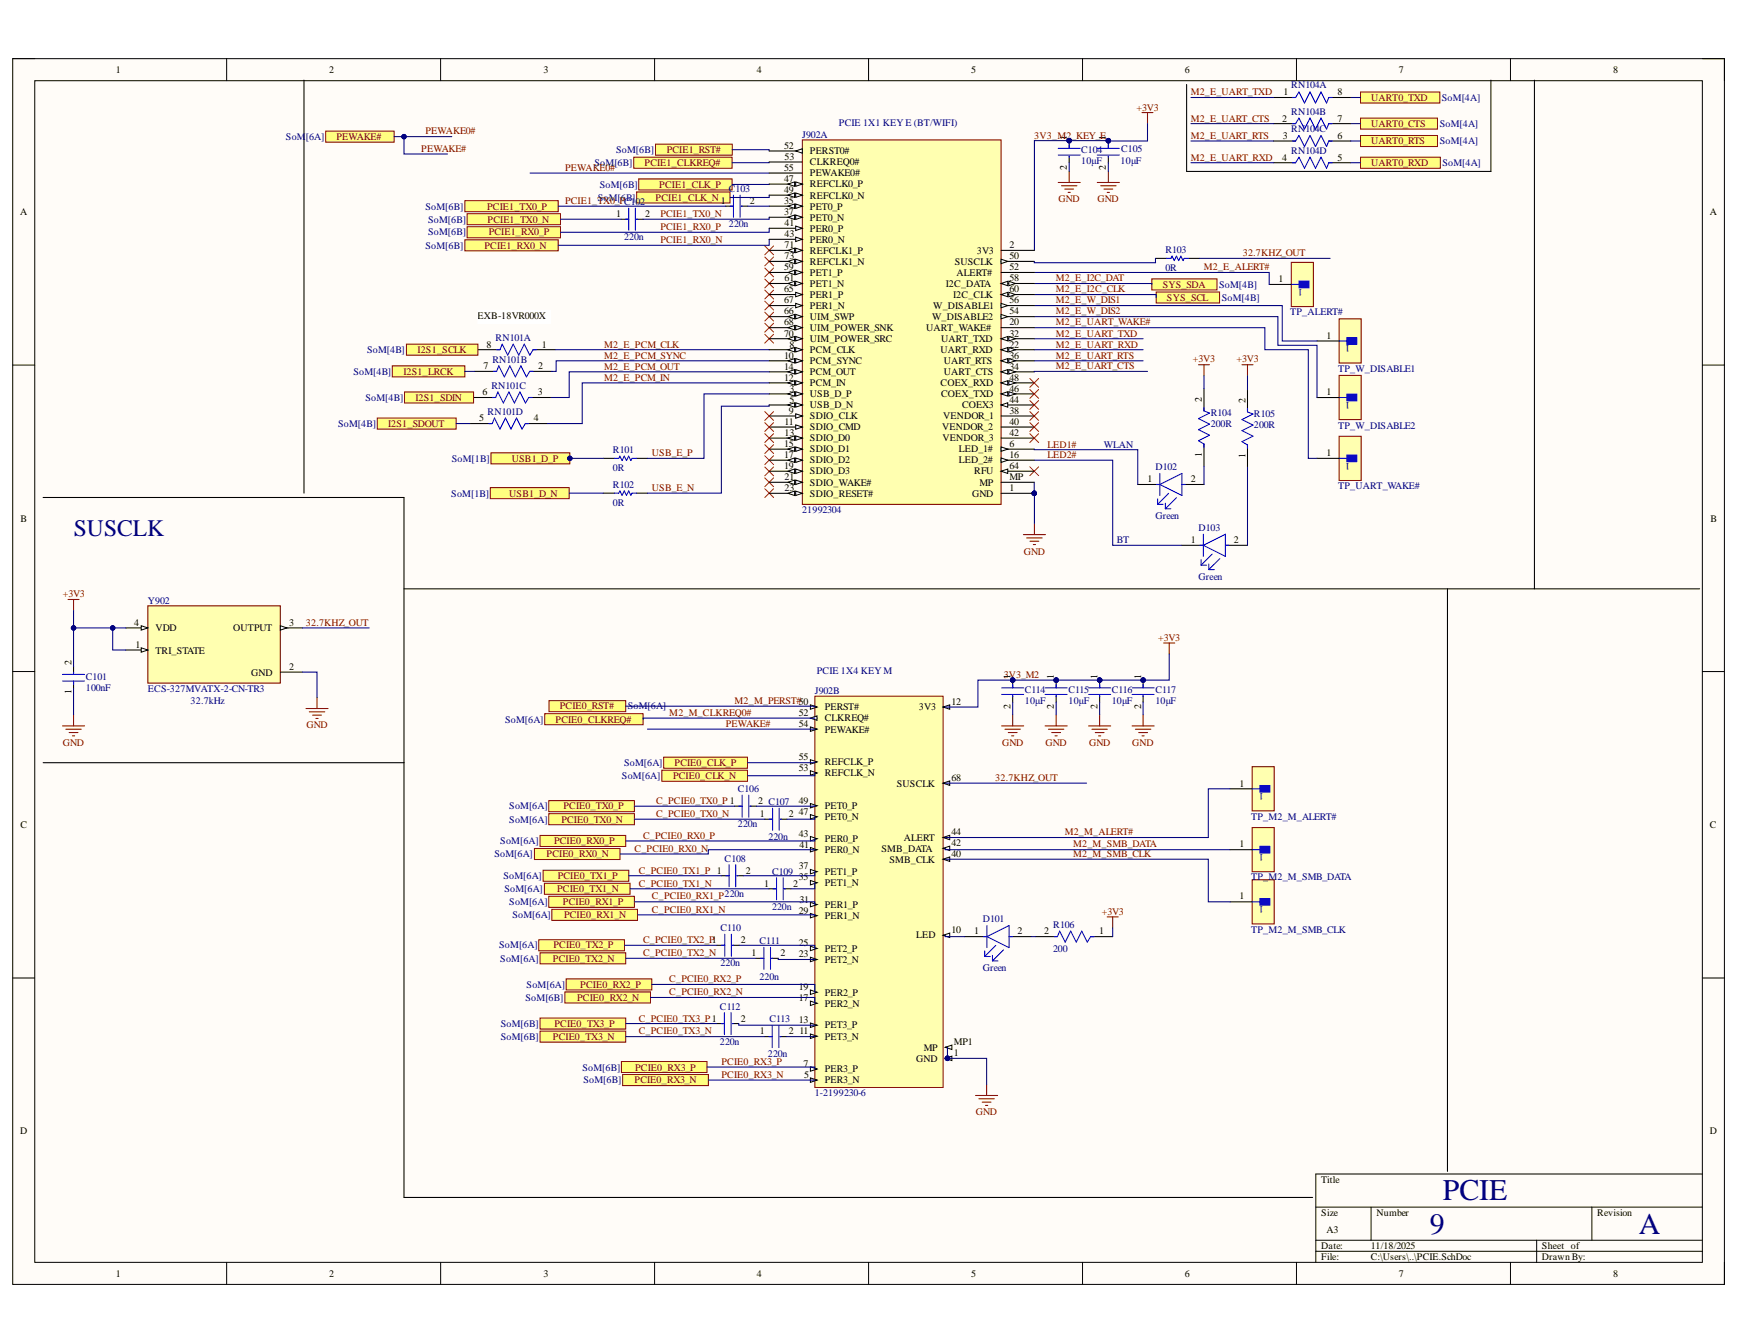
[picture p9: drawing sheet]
<svg xmlns="http://www.w3.org/2000/svg" width="279mm" height="216mm" viewBox="0 0 279 216" stroke-linecap="round" stroke-linejoin="round" font-family="sans-serif">
<defs><g id="words">
<g font-size="4.8" fill="#000080">
<text x="231.8" y="192.7">PCIE</text>
<text x="229.7" y="198.3">9</text>
<text x="263.3" y="198.3">A</text>
</g>
<text font-size="3.8" fill="#000080" x="11.8" y="86">SUSCLK</text>
<g font-size="1.6">
<text x="18.6" y="11.8">1</text>
<text x="52.9" y="11.8">2</text>
<text x="87.3" y="11.8">3</text>
<text x="121.6" y="11.8">4</text>
<text x="156" y="11.8">5</text>
<text x="190.4" y="11.8">6</text>
<text x="224.7" y="11.8">7</text>
<text x="259.2" y="11.8">8</text>
<text x="206.2" y="15.3">1</text>
<text x="214.9" y="15.3">8</text>
<text x="126" y="23.9">52</text>
<text x="171.4" y="22.4" transform="rotate(-90 171.4 22.4)">1</text>
<text x="177.7" y="22.4" transform="rotate(-90 177.7 22.4)">1</text>
<text x="206" y="19.5">2</text>
<text x="206.1" y="22.3">3</text>
<text x="214.9" y="19.5">7</text>
<text x="214.9" y="22.3">6</text>
<text x="126" y="27.5">55</text>
<text x="126" y="29.2">47</text>
<text x="126.1" y="25.7">53</text>
<text x="130.1" y="24.8">PERST0#</text>
<text x="130.1" y="26.6">CLKREQ0#</text>
<text x="130.1" y="28.3">PEWAKE0#</text>
<text x="171.4" y="27.2" transform="rotate(-90 171.4 27.2)">2</text>
<text x="177.7" y="27.2" transform="rotate(-90 177.7 27.2)">2</text>
<text x="206" y="25.8">4</text>
<text x="214.9" y="25.8">5</text>
<text x="3.2" y="34.6">A</text>
<text x="99" y="34.9">1</text>
<text x="103.6" y="34.9">2</text>
<text x="115.8" y="32.7">1</text>
<text x="120.5" y="32.7">2</text>
<text x="126" y="31">49</text>
<text x="126" y="32.7">35</text>
<text x="126" y="34.5">37</text>
<text x="130.1" y="30.1">REFCLK0_P</text>
<text x="130.1" y="31.9">REFCLK0_N</text>
<text x="130.1" y="33.7">PET0_P</text>
<text x="130.1" y="35.4">PET0_N</text>
<text x="274.7" y="34.6">A</text>
<text x="126.1" y="36.3">41</text>
<text x="126.1" y="38.1">43</text>
<text x="126.1" y="39.8">71</text>
<text x="126.1" y="41.6">73</text>
<text x="130.1" y="37.2">PER0_P</text>
<text x="130.1" y="39">PER0_N</text>
<text x="130.1" y="40.8">REFCLK1_P</text>
<text x="157" y="40.8">3V3</text>
<text x="162.2" y="41.6">50</text>
<text x="162.2" y="39.8">2</text>
<text x="126" y="43.4">59</text>
<text x="126" y="47">65</text>
<text x="126.1" y="45.2">61</text>
<text x="130.1" y="42.6">REFCLK1_N</text>
<text x="130.1" y="44.3">PET1_P</text>
<text x="130.1" y="46.1">PET1_N</text>
<text x="130.1" y="47.9">PER1_P</text>
<text x="152" y="46.1">I2C_DATA</text>
<text x="153.1" y="47.9">I2C_CLK</text>
<text x="153.4" y="42.6">SUSCLK</text>
<text x="153.7" y="44.3">ALERT#</text>
<text x="162.2" y="47">60</text>
<text x="162.2" y="45.2">58</text>
<text x="162.2" y="43.4">52</text>
<text x="205.4" y="45.3">1</text>
<text x="76.7" y="51.3">EXB-18VR000X</text>
<text x="126" y="48.7">67</text>
<text x="126" y="50.5">66</text>
<text x="126" y="52.3">68</text>
<text x="130.1" y="49.7">PER1_N</text>
<text x="130.1" y="51.4">UIM_SWP</text>
<text x="130.1" y="53.2">UIM_POWER_SNK</text>
<text x="148.8" y="53.2">UART_WAKE#</text>
<text x="149.8" y="51.4">W_DISABLE2</text>
<text x="149.9" y="49.7">W_DISABLE1</text>
<text x="162.2" y="52.3">20</text>
<text x="162.2" y="50.5">54</text>
<text x="162.2" y="48.7">56</text>
<text x="77.7" y="59.3">7</text>
<text x="78.2" y="55.8">8</text>
<text x="86.5" y="59.3">2</text>
<text x="87.1" y="55.8">1</text>
<text x="126" y="54.1">70</text>
<text x="126" y="57.6">10</text>
<text x="126" y="59.4">14</text>
<text x="126.8" y="55.8">8</text>
<text x="130.1" y="55">UIM_POWER_SRC</text>
<text x="130.1" y="56.8">PCM_CLK</text>
<text x="130.1" y="58.5">PCM_SYNC</text>
<text x="151.1" y="56.8">UART_RXD</text>
<text x="151.2" y="55">UART_TXD</text>
<text x="151.6" y="58.5">UART_RTS</text>
<text x="162.2" y="59.4">34</text>
<text x="162.2" y="57.6">36</text>
<text x="162.2" y="55.8">22</text>
<text x="162.2" y="54.1">32</text>
<text x="213.1" y="54.4">1</text>
<text x="77.5" y="63.5">6</text>
<text x="86.4" y="63.5">3</text>
<text x="126" y="61.2">12</text>
<text x="126.8" y="62.9">3</text>
<text x="126.8" y="64.7">5</text>
<text x="130.1" y="60.2">PCM_OUT</text>
<text x="130.1" y="62">PCM_IN</text>
<text x="130.1" y="63.8">USB_D_P</text>
<text x="130.1" y="65.6">USB_D_N</text>
<text x="151.1" y="62">COEX_RXD</text>
<text x="151.2" y="63.8">COEX_TXD</text>
<text x="151.6" y="60.2">UART_CTS</text>
<text x="154.6" y="65.6">COEX3</text>
<text x="162.2" y="64.7">44</text>
<text x="162.2" y="62.9">46</text>
<text x="162.2" y="61.2">48</text>
<text x="193.1" y="64.6" transform="rotate(-90 193.1 64.6)">2</text>
<text x="200.1" y="64.7" transform="rotate(-90 200.1 64.7)">2</text>
<text x="213.1" y="63.5">1</text>
<text x="77" y="67.7">5</text>
<text x="85.8" y="67.7">4</text>
<text x="126" y="71.8">15</text>
<text x="126.1" y="68.3">11</text>
<text x="126.1" y="70">13</text>
<text x="126.7" y="66.5">9</text>
<text x="130.1" y="67.3">SDIO_CLK</text>
<text x="130.1" y="69.1">SDIO_CMD</text>
<text x="130.1" y="70.9">SDIO_D0</text>
<text x="151.4" y="69.1">VENDOR_2</text>
<text x="151.5" y="70.9">VENDOR_3</text>
<text x="151.5" y="67.3">VENDOR_1</text>
<text x="162.2" y="71.8">6</text>
<text x="162.2" y="70">42</text>
<text x="162.2" y="68.3">40</text>
<text x="162.2" y="66.5">38</text>
<text x="126" y="73.6">17</text>
<text x="126" y="75.4">19</text>
<text x="126.1" y="77.2">21</text>
<text x="130.1" y="72.7">SDIO_D1</text>
<text x="130.1" y="74.4">SDIO_D2</text>
<text x="130.1" y="76.2">SDIO_D3</text>
<text x="130.1" y="78">SDIO_WAKE#</text>
<text x="154.1" y="74.4">LED_2#</text>
<text x="154.1" y="72.7">LED_1#</text>
<text x="156.5" y="76.2">RFU</text>
<text x="157.4" y="78">MP</text>
<text x="162.2" y="77.2">MP</text>
<text x="162.2" y="75.4">64</text>
<text x="162.2" y="73.6">16</text>
<text x="184.4" y="77.5">1</text>
<text x="191.3" y="77.5">2</text>
<text x="193.1" y="73.3" transform="rotate(-90 193.1 73.3)">1</text>
<text x="200.1" y="73.5" transform="rotate(-90 200.1 73.5)">1</text>
<text x="213.1" y="73.3">1</text>
<text x="3.3" y="83.8">B</text>
<text x="126.1" y="78.9">23</text>
<text x="130.1" y="79.8">SDIO_RESET#</text>
<text x="156.2" y="79.8">GND</text>
<text x="162.2" y="78.9">1</text>
<text x="274.8" y="83.8">B</text>
<text x="191.3" y="87.2">1</text>
<text x="198.2" y="87.2">2</text>
<text x="21.6" y="100.5">4</text>
<text x="25" y="101.4">VDD</text>
<text x="37.5" y="101.4">OUTPUT</text>
<text x="46.5" y="100.5">3</text>
<text x="11.5" y="106.8" transform="rotate(-90 11.5 106.8)">2</text>
<text x="21.7" y="104.1">1</text>
<text x="25" y="105">TRI_STATE</text>
<text x="46.5" y="107.6">2</text>
<text x="11.5" y="111.4" transform="rotate(-90 11.5 111.4)">1</text>
<text x="40.4" y="108.5">GND</text>
<text x="152.9" y="113.3">12</text>
<text x="162.4" y="113.9" transform="rotate(-90 162.4 113.9)">2</text>
<text x="162.4" y="109.1" transform="rotate(-90 162.4 109.1)">1</text>
<text x="169.3" y="113.9" transform="rotate(-90 169.3 113.9)">2</text>
<text x="169.3" y="109.1" transform="rotate(-90 169.3 109.1)">1</text>
<text x="176.3" y="113.9" transform="rotate(-90 176.3 113.9)">2</text>
<text x="176.3" y="109.1" transform="rotate(-90 176.3 109.1)">1</text>
<text x="183.4" y="113.9" transform="rotate(-90 183.4 113.9)">2</text>
<text x="183.4" y="109.1" transform="rotate(-90 183.4 109.1)">1</text>
<text x="128.4" y="115">52</text>
<text x="128.4" y="116.7">54</text>
<text x="132.5" y="114.1">PERST#</text>
<text x="132.5" y="115.9">CLKREQ#</text>
<text x="132.5" y="117.7">PEWAKE#</text>
<text x="147.6" y="114.1">3V3</text>
<text x="128.4" y="122.1">55</text>
<text x="128.4" y="123.8">53</text>
<text x="132.5" y="122.9">REFCLK_P</text>
<text x="132.5" y="124.7">REFCLK_N</text>
<text x="152.9" y="125.5">68</text>
<text x="121.8" y="129.2">2 C107</text>
<text x="122.1" y="131.3">1</text>
<text x="126.7" y="131.3">2</text>
<text x="128.4" y="129.1">49</text>
<text x="128.4" y="130.9">47</text>
<text x="132.5" y="129.9">PET0_P</text>
<text x="132.5" y="131.7">PET0_N</text>
<text x="144.1" y="126.4">SUSCLK</text>
<text x="199.2" y="126.4">1</text>
<text x="3.3" y="133.1">C</text>
<text x="128.4" y="134.4">43</text>
<text x="128.4" y="136.2">41</text>
<text x="132.5" y="135.3">PER0_P</text>
<text x="132.5" y="137">PER0_N</text>
<text x="141.6" y="136.8">SMB_DATA</text>
<text x="145.2" y="135.1">ALERT</text>
<text x="152.9" y="137.7">40</text>
<text x="152.9" y="135.9">42</text>
<text x="152.9" y="134.2">44</text>
<text x="199.2" y="136.1">1</text>
<text x="274.7" y="133.1">C</text>
<text x="119.8" y="140.3">2</text>
<text x="122.8" y="142.5">1</text>
<text x="127.4" y="142.5">2</text>
<text x="128.4" y="139.7">37</text>
<text x="128.4" y="141.4">35</text>
<text x="132.5" y="140.6">PET1_P</text>
<text x="132.5" y="142.4">PET1_N</text>
<text x="142.9" y="138.6">SMB_CLK</text>
<text x="128.4" y="146.8">29</text>
<text x="128.4" y="145">31</text>
<text x="132.5" y="145.8">PER1_P</text>
<text x="132.5" y="147.6">PER1_N</text>
<text x="152.9" y="149.9">10</text>
<text x="199.2" y="144.5">1</text>
<text x="119" y="151.5">2</text>
<text x="120.7" y="153.6">1</text>
<text x="125.4" y="153.6">2</text>
<text x="128.4" y="152">25</text>
<text x="128.4" y="153.8">23</text>
<text x="132.5" y="152.9">PET2_P</text>
<text x="132.5" y="154.6">PET2_N</text>
<text x="147.2" y="150.7">LED</text>
<text x="156.5" y="150.1">1</text>
<text x="163.5" y="150.1">2</text>
<text x="167.8" y="150.1">2</text>
<text x="176.6" y="150.1">1</text>
<text x="128.4" y="159">19</text>
<text x="128.4" y="160.8">17</text>
<text x="132.5" y="160">PER2_P</text>
<text x="132.5" y="161.7">PER2_N</text>
<text x="119" y="164.1">2</text>
<text x="122.1" y="166.1">1</text>
<text x="126.7" y="166.1">2</text>
<text x="128.4" y="164.4">13</text>
<text x="128.4" y="166.1">11</text>
<text x="132.5" y="165.2">PET3_P</text>
<text x="132.5" y="167">PET3_N</text>
<text x="153.2" y="167.9">MP1</text>
<text x="129.1" y="171.4">7</text>
<text x="129.2" y="173.2">5</text>
<text x="132.5" y="172.2">PER3_P</text>
<text x="147.2" y="170.5">GND</text>
<text x="148.4" y="168.8">MP</text>
<text x="153.2" y="169.7">1</text>
<text x="132.5" y="174">PER3_N</text>
<text x="3.2" y="182.2">D</text>
<text x="274.7" y="182.2">D</text>
<text x="212.3" y="190">Title</text>
<text x="212.3" y="195.3">Size</text>
<text x="221.2" y="195.3">Number</text>
<text x="256.6" y="195.3">Revision</text>
<text x="212.3" y="200.7">Date:</text>
<text x="212.3" y="202.4">File:</text>
<text x="213.1" y="198">A3</text>
<text x="220.2" y="200.7">11/18/2025</text>
<text x="220.2" y="202.4">C:\Users\..\PCIE.SchDoc</text>
<text x="247.7" y="200.7">Sheet of</text>
<text x="247.7" y="202.4">Drawn By:</text>
<text x="18.6" y="205.1">1</text>
<text x="52.9" y="205.1">2</text>
<text x="87.3" y="205.1">3</text>
<text x="121.6" y="205.1">4</text>
<text x="156" y="205.1">5</text>
<text x="190.4" y="205.1">6</text>
<text x="224.7" y="205.1">7</text>
<text x="259.2" y="205.1">8</text>
</g>
<g font-size="1.6" fill="#800000">
<text x="182.6" y="17.8">+3V3</text>
<text x="191.3" y="15.3">M2_E_UART_TXD</text>
<text x="220.3" y="16.2">UART0_TXD</text>
<text x="54.1" y="22.5">PEWAKE#</text>
<text x="68.4" y="21.6">PEWAKE0#</text>
<text x="166.2" y="22.3">3V3_M2_KEY_E</text>
<text x="191.3" y="22.3">M2_E_UART_RTS</text>
<text x="191.3" y="19.5">M2_E_UART_CTS</text>
<text x="220.3" y="20.4">UART0_CTS</text>
<text x="220.3" y="23.2">UART0_RTS</text>
<text x="67.7" y="24.4">PEWAKE#</text>
<text x="90.8" y="27.5">PEWAKE0#</text>
<text x="103.6" y="26.6">PCIE1_CLKREQ#</text>
<text x="107.1" y="24.6">PCIE1_RST#</text>
<text x="191.3" y="25.8">M2_E_UART_RXD</text>
<text x="220.3" y="26.6">UART0_RXD</text>
<text x="78.3" y="33.7">PCIE1_TX0_P</text>
<text x="78.3" y="35.8">PCIE1_TX0_N</text>
<text x="90.8" y="32.7">PCIE1_TX0_PC102</text>
<text x="105.3" y="32.2">PCIE1_CLK_N</text>
<text x="105.9" y="30.2">PCIE1_CLK_P</text>
<text x="106.1" y="34.9">PCIE1_TX0_N</text>
<text x="170.1" y="32.5">GND</text>
<text x="176.3" y="32.5">GND</text>
<text x="77.8" y="39.9">PCIE1_RX0_N</text>
<text x="78.5" y="37.8">PCIE1_RX0_P</text>
<text x="106.1" y="39.1">PCIE1_RX0_N</text>
<text x="106.1" y="37">PCIE1_RX0_P</text>
<text x="199.7" y="41.2">32.7KHZ_OUT</text>
<text x="169.6" y="47">M2_E_I2C_CLK</text>
<text x="169.6" y="45.2">M2_E_I2C_DAT</text>
<text x="186.8" y="46.3">SYS_SDA</text>
<text x="193.4" y="43.4">M2_E_ALERT#</text>
<text x="169.6" y="48.7">M2_E_W_DIS1</text>
<text x="169.6" y="50.5">M2_E_W_DIS2</text>
<text x="169.6" y="52.3">M2_E_UART_WAKE#</text>
<text x="187.5" y="48.3">SYS_SCL</text>
<text x="67.1" y="56.7">I2S1_SCLK</text>
<text x="97" y="59.4">M2_E_PCM_OUT</text>
<text x="97" y="57.6">M2_E_PCM_SYNC</text>
<text x="97" y="55.8">M2_E_PCM_CLK</text>
<text x="169.6" y="54.1">M2_E_UART_TXD</text>
<text x="169.6" y="55.8">M2_E_UART_RXD</text>
<text x="169.6" y="57.6">M2_E_UART_RTS</text>
<text x="169.6" y="59.3">M2_E_UART_CTS</text>
<text x="191.6" y="58.2">+3V3</text>
<text x="198.7" y="58.2">+3V3</text>
<text x="64.8" y="60.2">I2S1_LRCK</text>
<text x="66.8" y="64.4">I2S1_SDIN</text>
<text x="97" y="61.2">M2_E_PCM_IN</text>
<text x="62.4" y="68.6">I2S1_SDOUT</text>
<text x="168.3" y="71.9">LED1#</text>
<text x="82.2" y="74.2">USB1_D_P</text>
<text x="104.7" y="73.3">USB_E_P</text>
<text x="168.3" y="73.6">LED2#</text>
<text x="81.8" y="79.8">USB1_D_N</text>
<text x="104.7" y="78.8">USB_E_N</text>
<text x="164.5" y="89.1">GND</text>
<text x="10.1" y="95.9">+3V3</text>
<text x="49.2" y="100.5">32.7KHZ_OUT</text>
<text x="186.1" y="103">+3V3</text>
<text x="89.9" y="114">PCIE0_RST#</text>
<text x="118" y="113.1">M2_M_PERST#50</text>
<text x="161.3" y="108.9">3V3_M2</text>
<text x="10.1" y="119.8">GND</text>
<text x="49.2" y="117">GND</text>
<text x="89.3" y="116.1">PCIE0_CLKREQ#</text>
<text x="107.5" y="115">M2_M_CLKREQ0#</text>
<text x="116.6" y="116.7">PEWAKE#</text>
<text x="161" y="119.8">GND</text>
<text x="168" y="119.8">GND</text>
<text x="175" y="119.8">GND</text>
<text x="181.9" y="119.8">GND</text>
<text x="108.1" y="125.1">PCIE0_CLK_N</text>
<text x="108.4" y="123.1">PCIE0_CLK_P</text>
<text x="159.9" y="125.5">32.7KHZ_OUT</text>
<text x="90.5" y="130">PCIE0_TX0_P</text>
<text x="105.4" y="129.2">C_PCIE0_TX0_P 1</text>
<text x="105.4" y="131.3">C_PCIE0_TX0_N</text>
<text x="87.8" y="137.7">PCIE0_RX0_N</text>
<text x="89" y="135.6">PCIE0_RX0_P</text>
<text x="90.2" y="132.1">PCIE0_TX0_N</text>
<text x="102" y="136.9">C_PCIE0_RX0_N</text>
<text x="103.3" y="134.8">C_PCIE0_RX0_P</text>
<text x="171.1" y="134.2">M2_M_ALERT#</text>
<text x="172.4" y="136.1">M2_M_SMB_DATA</text>
<text x="172.4" y="137.7">M2_M_SMB_CLK</text>
<text x="89.5" y="143.3">PCIE0_TX1_N</text>
<text x="89.6" y="141.2">PCIE0_TX1_P</text>
<text x="102.6" y="140.3">C_PCIE0_TX1_P 1</text>
<text x="102.6" y="142.5">C_PCIE0_TX1_N</text>
<text x="90.4" y="145.4">PCIE0_RX1_P</text>
<text x="90.6" y="147.5">PCIE0_RX1_N</text>
<text x="104.7" y="144.5">C_PCIE0_RX1_P</text>
<text x="104.7" y="146.6">C_PCIE0_RX1_N</text>
<text x="177" y="146.9">+3V3</text>
<text x="88.8" y="154.5">PCIE0_TX2_N</text>
<text x="88.9" y="152.4">PCIE0_TX2_P</text>
<text x="103.3" y="151.5">C_PCIE0_TX2_P1</text>
<text x="103.3" y="153.6">C_PCIE0_TX2_N</text>
<text x="92.7" y="160.8">PCIE0_RX2_N</text>
<text x="93.2" y="158.7">PCIE0_RX2_P</text>
<text x="107.5" y="157.8">C_PCIE0_RX2_P</text>
<text x="107.5" y="159.9">C_PCIE0_RX2_N</text>
<text x="88.8" y="167.1">PCIE0_TX3_N</text>
<text x="89.1" y="165">PCIE0_TX3_P</text>
<text x="102.6" y="164.1">C_PCIE0_TX3_P1</text>
<text x="102.6" y="166.1">C_PCIE0_TX3_N</text>
<text x="102" y="172">PCIE0_RX3_P</text>
<text x="115.9" y="171.1">PCIE0_RX3_P</text>
<text x="115.9" y="173.2">PCIE0_RX3_N</text>
<text x="102" y="174">PCIE0_RX3_N</text>
<text x="156.8" y="179.2">GND</text>
</g>
<g font-size="1.6" fill="#000080">
<text x="207.5" y="14.2">RN104A</text>
<text x="231.7" y="16.2">SoM[4A]</text>
<text x="45.9" y="22.5">SoM[6A]</text>
<text x="128.9" y="22.2">J902A</text>
<text x="134.8" y="20.2">PCIE 1X1 KEY E (BT/WIFI)</text>
<text x="207.5" y="18.4">RN104B</text>
<text x="207.5" y="21.2">RN104C</text>
<text x="231.3" y="20.4">SoM[4A]</text>
<text x="231.3" y="23.2">SoM[4A]</text>
<text x="95.5" y="26.6">SoM[6B]</text>
<text x="99" y="24.6">SoM[6B]</text>
<text x="173.7" y="24.5">C104</text>
<text x="173.7" y="26.3">10μF</text>
<text x="180.1" y="26.3">10μF</text>
<text x="180.1" y="24.4">C105</text>
<text x="207.5" y="24.7">RN104D</text>
<text x="231.7" y="26.6">SoM[4A]</text>
<text x="68.4" y="33.7">SoM[6B]</text>
<text x="68.8" y="35.8">SoM[6B]</text>
<text x="96" y="32.2">SoM[6B]</text>
<text x="96.4" y="30.2">SoM[6B]</text>
<text x="117.1" y="30.8">C103</text>
<text x="68.4" y="39.9">SoM[6B]</text>
<text x="68.8" y="37.8">SoM[6B]</text>
<text x="100.3" y="38.6">220n</text>
<text x="117.1" y="36.5">220n</text>
<text x="187.2" y="40.6">R103</text>
<text x="187.2" y="43.5">0R</text>
<text x="195.9" y="46.3">SoM[4B]</text>
<text x="209.3" y="46.4" transform="rotate(-180 209.3 46.4)">1</text>
<text x="196.3" y="48.3">SoM[4B]</text>
<text x="207.3" y="50.7">TP_ALERT#</text>
<text x="59" y="56.7">SoM[4B]</text>
<text x="79.1" y="58.3">RN101B</text>
<text x="79.6" y="54.7">RN101A</text>
<text x="215" y="59.7">TP_W_DISABLE1</text>
<text x="216.9" y="55.4" transform="rotate(-180 216.9 55.4)">1</text>
<text x="56.8" y="60.2">SoM[4B]</text>
<text x="58.7" y="64.4">SoM[4B]</text>
<text x="78.9" y="62.4">RN101C</text>
<text x="216.9" y="64.5" transform="rotate(-180 216.9 64.5)">1</text>
<text x="54.3" y="68.6">SoM[4B]</text>
<text x="78.3" y="66.7">RN101D</text>
<text x="177.3" y="71.9">WLAN</text>
<text x="194.5" y="66.7">R104</text>
<text x="194.5" y="68.5">200R</text>
<text x="201.5" y="66.9">R105</text>
<text x="201.5" y="68.7">200R</text>
<text x="215" y="68.9">TP_W_DISABLE2</text>
<text x="72.6" y="74.2">SoM[1B]</text>
<text x="98.5" y="72.8">R101</text>
<text x="98.5" y="75.6">0R</text>
<text x="185.6" y="75.5">D102</text>
<text x="216.9" y="74.4" transform="rotate(-180 216.9 74.4)">1</text>
<text x="72.5" y="79.8">SoM[1B]</text>
<text x="98.5" y="78.3">R102</text>
<text x="98.5" y="81.2">0R</text>
<text x="128.9" y="82.5">21992304</text>
<text x="185.6" y="83.3">Green</text>
<text x="215" y="78.6">TP_UART_WAKE#</text>
<text x="179.5" y="87.2">BT</text>
<text x="192.6" y="85.3">D103</text>
<text x="192.6" y="93.1">Green</text>
<text x="23.8" y="96.9">Y902</text>
<text x="13.8" y="109.2">C101</text>
<text x="13.8" y="111">100nF</text>
<text x="23.8" y="111.2">ECS-327MVATX-2-CN-TR3</text>
<text x="30.6" y="113.1">32.7kHz</text>
<text x="100.9" y="114">SoM[6A]</text>
<text x="130.9" y="111.5">J902B</text>
<text x="131.2" y="108.2">PCIE 1X4 KEY M</text>
<text x="164.7" y="111.2">C114</text>
<text x="164.7" y="113">10μF</text>
<text x="171.7" y="111.2">C115</text>
<text x="171.7" y="113">10μF</text>
<text x="178.6" y="111.2">C116</text>
<text x="178.6" y="113">10μF</text>
<text x="185.6" y="111.2">C117</text>
<text x="185.6" y="113">10μF</text>
<text x="81.1" y="116.1">SoM[6A]</text>
<text x="99.9" y="125.1">SoM[6A]</text>
<text x="100.3" y="123.1">SoM[6A]</text>
<text x="81.8" y="130">SoM[6A]</text>
<text x="118.5" y="127.2">C106</text>
<text x="201" y="131.7">TP_M2_M_ALERT#</text>
<text x="203.1" y="127.4" transform="rotate(-180 203.1 127.4)">1</text>
<text x="79.4" y="137.7">SoM[6A]</text>
<text x="80.4" y="135.6">SoM[6A]</text>
<text x="81.8" y="132.1">SoM[6A]</text>
<text x="118.5" y="132.9">220n</text>
<text x="123.4" y="135">220n</text>
<text x="203.1" y="137.2" transform="rotate(-180 203.1 137.2)">1</text>
<text x="80.9" y="141.2">SoM[6A]</text>
<text x="81.1" y="143.3">SoM[6A]</text>
<text x="116.4" y="138.4">C108</text>
<text x="124" y="140.5">C109</text>
<text x="201" y="141.4">TP_M2_M_SMB_DATA</text>
<text x="81.8" y="145.4">SoM[6A]</text>
<text x="82.3" y="147.5">SoM[6A]</text>
<text x="115.7" y="149.6">C110</text>
<text x="116.4" y="144.1">220n</text>
<text x="124" y="146.2">220n</text>
<text x="157.9" y="148.1">D101</text>
<text x="169.2" y="149.1">R106</text>
<text x="201" y="149.8">TP_M2_M_SMB_CLK</text>
<text x="203.1" y="145.5" transform="rotate(-180 203.1 145.5)">1</text>
<text x="80.2" y="152.4">SoM[6A]</text>
<text x="80.4" y="154.5">SoM[6A]</text>
<text x="115.7" y="155.2">220n</text>
<text x="122" y="151.7">C111</text>
<text x="157.9" y="156">Green</text>
<text x="169.2" y="152.9">200</text>
<text x="84.4" y="160.8">SoM[6B]</text>
<text x="84.6" y="158.7">SoM[6A]</text>
<text x="122" y="157.3">220n</text>
<text x="80.5" y="165">SoM[6B]</text>
<text x="80.5" y="167.1">SoM[6B]</text>
<text x="115.7" y="162.2">C112</text>
<text x="115.7" y="167.8">220n</text>
<text x="123.6" y="164.1">C113</text>
<text x="93.6" y="172">SoM[6B]</text>
<text x="123.4" y="169.9">220n</text>
<text x="93.7" y="174">SoM[6B]</text>
<text x="130.9" y="176.1">1-2199230-6</text>
</g>
</g></defs>
<path d="M2 9.4h275.1v196.9h-275.1z" fill-rule="evenodd" fill="#fffcf8"/>
<path d="M2 9.4h275.1v196.9h-275.1z" fill="none" stroke="#000" stroke-width=".16"/>
<path d="M5.6 13h267.9v189.8h-267.9z" fill-rule="evenodd" fill="#fffcf8"/>
<g fill="none" stroke="#000" stroke-width=".16">
<path d="M2 9.4h3.6M5.6 13h267.9v189.8h-267.9zM36.4 9.4v3.6M70.8 9.4v3.6M105.2 9.4v3.6M139.5 9.4v3.6M173.9 9.4v3.6M208.3 9.4v3.6M242.7 9.4v3.6M273.5 9.4h3.6v3.6M2 58.6h3.6M273.5 58.6h3.6"/>
<path d="M2 107.9h3.6M273.5 107.9h3.6M2 157.1h3.6M273.5 157.1h3.6M211.4 193.9h62.1M211.4 199.2h62.1M220.3 193.9v5.3M246.9 199.2v3.6M255.8 193.9v5.3M273.5 188.6h-62.1v14.2M36.4 202.8v3.5M70.8 202.8v3.5"/>
<path d="M105.2 202.8v3.5M139.6 202.8v3.5M173.9 202.8v3.5M208.3 202.8v3.5M211.4 201h62.1M242.7 202.8v3.5M277.1 202.8v3.5"/>
</g>
<path d="M105.3 23.2h12.4v1.7h-12.4z" fill-rule="evenodd" fill="#ffff80"/>
<path d="M105.3 23.2h12.4v1.7h-12.4z" fill="none" stroke="#800000" stroke-width=".16"/>
<path d="M101.8 25.3h15.8v1.7h-15.8z" fill-rule="evenodd" fill="#ffff80"/>
<path d="M101.8 25.3h15.8v1.7h-15.8z" fill="none" stroke="#800000" stroke-width=".16"/>
<path d="M102.6 28.7h15v1.8h-15z" fill-rule="evenodd" fill="#ffff80"/>
<path d="M102.6 28.7h15v1.8h-15z" fill="none" stroke="#800000" stroke-width=".16"/>
<path d="M102.3 30.8h15v1.8h-15z" fill-rule="evenodd" fill="#ffff80"/>
<path d="M102.3 30.8h15v1.8h-15z" fill="none" stroke="#800000" stroke-width=".16"/>
<path d="M74.7 32.2h15v1.8h-15z" fill-rule="evenodd" fill="#ffff80"/>
<path d="M74.7 32.2h15v1.8h-15z" fill="none" stroke="#800000" stroke-width=".16"/>
<path d="M75 34.3h15.1v1.8h-15.1z" fill-rule="evenodd" fill="#ffff80"/>
<path d="M75 34.3h15.1v1.8h-15.1z" fill="none" stroke="#800000" stroke-width=".16"/>
<path d="M75 36.4h15.1v1.8h-15.1z" fill-rule="evenodd" fill="#ffff80"/>
<path d="M75 36.4h15.1v1.8h-15.1z" fill="none" stroke="#800000" stroke-width=".16"/>
<path d="M74.7 38.5h15v1.8h-15z" fill-rule="evenodd" fill="#ffff80"/>
<path d="M74.7 38.5h15v1.8h-15z" fill="none" stroke="#800000" stroke-width=".16"/>
<g fill="none" stroke="#f00" stroke-width=".16">
<path d="M122.9 39.5l1.4 1.4M124.3 39.5l-1.4 1.4M122.9 41.3l1.4 1.4M122.9 43.1l1.4 1.4M122.9 44.8l1.4 1.4M122.9 46.6l1.4 1.4M122.9 48.4l1.4 1.4M122.9 50.2l1.4 1.4M122.9 51.9l1.4 1.4M122.9 53.7l1.4 1.4M124.3 41.3l-1.4 1.4M124.3 43.1l-1.4 1.4"/>
<path d="M124.3 44.8l-1.4 1.4M124.3 46.6l-1.4 1.4M124.3 48.4l-1.4 1.4M124.3 50.2l-1.4 1.4M124.3 51.9l-1.4 1.4M124.3 53.7l-1.4 1.4"/>
</g>
<path d="M76.2 59.7h3.6M76.8 56.2h3.5M85.1 59.7h3.6M85.7 56.2h3.5M75.5 68h3.6M76.1 63.9h3.5M84.4 68h3.6M85 63.9h3.5" fill="none" stroke="#000" stroke-width=".17"/>
<path d="M79.3 59.7h.5l.3-.9 .9 1.8 .9-1.8 .9 1.8 .9-1.8 .9 1.8 .5-.9h.5M79.8 56.2h.5l.4-.9 .9 1.8 .9-1.8 .8 1.8 .9-1.8 .9 1.8 .6-.9h.5M78.6 68h.5l.3-.8 .9 1.7 .9-1.7 .9 1.7 .9-1.7 .9 1.7 .5-.9h.5M79.1 63.9h.5l.4-.9 .9 1.7 .9-1.7 .8 1.7 .9-1.7 .9 1.7 .6-.8h.5" fill="none" stroke="#00f" stroke-width=".17"/>
<path d="M76.8 49.8h11.6v2.2h-11.6z" fill-rule="evenodd" fill="#fff"/>
<path d="M76.8 49.8h11.6v2.2h-11.6z" fill="none" stroke="#fff" stroke-width=".16"/>
<path d="M65.3 55.3h11.5v1.8h-11.5z" fill-rule="evenodd" fill="#ffff80"/>
<path d="M65.3 55.3h11.5v1.8h-11.5z" fill="none" stroke="#800000" stroke-width=".16"/>
<path d="M63 58.8h11.7v1.8h-11.7z" fill-rule="evenodd" fill="#ffff80"/>
<path d="M63 58.8h11.7v1.8h-11.7z" fill="none" stroke="#800000" stroke-width=".16"/>
<path d="M65 63h11.1v1.7h-11.1z" fill-rule="evenodd" fill="#ffff80"/>
<path d="M65 63h11.1v1.7h-11.1z" fill="none" stroke="#800000" stroke-width=".16"/>
<path d="M60.6 67.2h12.7v1.7h-12.7z" fill-rule="evenodd" fill="#ffff80"/>
<path d="M60.6 67.2h12.7v1.7h-12.7z" fill="none" stroke="#800000" stroke-width=".16"/>
<g fill="none" stroke="#f00" stroke-width=".16">
<path d="M122.9 78.5l1.4 1.4M122.9 76.8l1.4 1.4M122.9 75l1.4 1.4M122.9 73.2l1.4 1.4M122.9 71.4l1.4 1.5M122.9 69.7l1.4 1.4M122.9 67.9l1.4 1.4M122.9 66.1l1.4 1.4M124.3 78.5l-1.4 1.4M124.3 76.8l-1.4 1.4M124.3 75l-1.4 1.4M124.3 73.2l-1.4 1.4"/>
<path d="M124.3 71.4l-1.4 1.5M124.3 69.7l-1.4 1.4M124.3 67.9l-1.4 1.4M124.3 66.1l-1.4 1.4"/>
</g>
<path d="M96.9 73.6h1.8M96.9 79.2h1.8M102.3 73.6h1.7M102.3 79.2h1.7" fill="none" stroke="#000" stroke-width=".17"/>
<path d="M98.7 73.6h.7l.2-.3 .3 .7 .4-.7 .4 .7 .3-.7 .4 .7 .1-.4h.8M98.7 79.2h.7l.2-.3 .3 .7 .4-.7 .4 .7 .3-.7 .4 .7 .1-.4h.8" fill="none" stroke="#00f" stroke-width=".17"/>
<path d="M78.9 72.7h12.7v1.8h-12.7z" fill-rule="evenodd" fill="#ffff80"/>
<path d="M78.9 72.7h12.7v1.8h-12.7z" fill="none" stroke="#800000" stroke-width=".16"/>
<circle cx="91.6" cy="73.6" r=".35" fill="#000080"/>
<circle cx="91.6" cy="73.6" r=".35" fill="none" stroke="#000080" stroke-width=".16"/>
<path d="M78.8 78.3h12.7v1.8h-12.7z" fill-rule="evenodd" fill="#ffff80"/>
<path d="M78.8 78.3h12.7v1.8h-12.7z" fill="none" stroke="#800000" stroke-width=".16"/>
<circle cx="171.8" cy="22.6" r=".35" fill="#000080"/>
<circle cx="171.8" cy="22.6" r=".35" fill="none" stroke="#000080" stroke-width=".16"/>
<path d="M171.8 22.6v1.2" fill="none" stroke="#000" stroke-width=".17"/>
<circle cx="171.8" cy="22.6" r=".35" fill="#000080"/>
<circle cx="171.8" cy="22.6" r=".35" fill="none" stroke="#000080" stroke-width=".16"/>
<path d="M171.8 25.1v1" fill="none" stroke="#000" stroke-width=".17"/>
<path d="M170 23.8h3.6M170 24.9h3.6M171.8 23.3v.5M171.8 25.1v.2" fill="none" stroke="#00f" stroke-width=".17"/>
<circle cx="178.1" cy="22.6" r=".35" fill="#000080"/>
<circle cx="178.1" cy="22.6" r=".35" fill="none" stroke="#000080" stroke-width=".16"/>
<path d="M178.1 22.6v1.2" fill="none" stroke="#000" stroke-width=".17"/>
<circle cx="178.1" cy="22.6" r=".35" fill="#000080"/>
<circle cx="178.1" cy="22.6" r=".35" fill="none" stroke="#000080" stroke-width=".16"/>
<path d="M178.1 25.1v1M185.6 41.5h1.8M191 41.5h1.7" fill="none" stroke="#000" stroke-width=".17"/>
<path d="M176.3 23.8h3.5M176.3 24.9h3.5M178.1 23.3v.5M178.1 25.1v.2M187.4 41.5h.7l.2-.4 .4 .8 .3-.8 .4 .8 .3-.8 .4 .8 .2-.4h.7" fill="none" stroke="#00f" stroke-width=".17"/>
<path d="M183.5 18.1h1.7M184.4 18.1v1.8M176.3 29.3h3.5M176.8 29.8h2.5M177.4 30.4h1.4M177.9 30.9h.4M178.1 27.5v1.8" fill="none" stroke="#800000" stroke-width=".17"/>
<path d="M207.5 42.2h3.5v7h-3.5z" fill-rule="evenodd" fill="#ffffb0"/>
<path d="M207.5 42.2h3.5v7h-3.5z" fill="none" stroke="#800000" stroke-width=".17"/>
<path d="M208.7 45.2h1.6v1h-1.6z" fill-rule="evenodd" fill="#00f"/>
<path d="M207.5 45.7h1.2M208.7 45.2h1.6v1h-1.6z" fill="none" stroke="#00f" stroke-width=".17"/>
<path d="M203.9 45.7h3.6" fill="none" stroke="#000" stroke-width=".17"/>
<path d="M185.1 44.8h10.4v1.8h-10.4z" fill-rule="evenodd" fill="#ffff80"/>
<path d="M185.1 44.8h10.4v1.8h-10.4z" fill="none" stroke="#800000" stroke-width=".16"/>
<path d="M185.8 46.9h10.1v1.8h-10.1z" fill-rule="evenodd" fill="#ffff80"/>
<path d="M185.8 46.9h10.1v1.8h-10.1z" fill="none" stroke="#800000" stroke-width=".16"/>
<path d="M215.2 51.2h3.5v7.1h-3.5z" fill-rule="evenodd" fill="#ffffb0"/>
<path d="M215.2 51.2h3.5v7.1h-3.5z" fill="none" stroke="#800000" stroke-width=".17"/>
<path d="M216.4 54.2h1.6v1.1h-1.6z" fill-rule="evenodd" fill="#00f"/>
<path d="M215.2 54.8h1.2M216.4 54.2h1.6v1.1h-1.6z" fill="none" stroke="#00f" stroke-width=".17"/>
<path d="M211.6 54.8h3.6" fill="none" stroke="#000" stroke-width=".17"/>
<path d="M215.2 60.3h3.5v7.1h-3.5z" fill-rule="evenodd" fill="#ffffb0"/>
<path d="M215.2 60.3h3.5v7.1h-3.5z" fill="none" stroke="#800000" stroke-width=".17"/>
<path d="M216.4 63.3h1.6v1.1h-1.6z" fill-rule="evenodd" fill="#00f"/>
<path d="M215.2 63.9h1.2M216.4 63.3h1.6v1.1h-1.6z" fill="none" stroke="#00f" stroke-width=".17"/>
<path d="M211.6 63.9h3.6" fill="none" stroke="#000" stroke-width=".17"/>
<path d="M215.2 70.1h3.5v7.1h-3.5z" fill-rule="evenodd" fill="#ffffb0"/>
<path d="M215.2 70.1h3.5v7.1h-3.5z" fill="none" stroke="#800000" stroke-width=".17"/>
<path d="M216.4 73.1h1.6v1.1h-1.6z" fill-rule="evenodd" fill="#00f"/>
<g fill="none" stroke="#00f" stroke-width=".17">
<path d="M185.8 77.8h.5M186.3 77.8l3.6-1.7v3.5zM186.3 76.1v3.5M187.8 79.2l-1.8 1.8M189 80l-1.8 1.7M189.9 77.8h.5M193.4 65.5v.5l.9 .4-1.7 .8 1.7 .9-1.7 .9 1.7 .9-1.7 .9 .8 .5v.6M200.4 65.6v.6l.9 .3-1.8 .9 1.8 .9-1.8 .9 1.8 .9-1.8 .8 .9 .6v.5M215.2 73.6h1.2M216.4 73.1h1.6v1.1h-1.6zM186 81h.9M186 80.1v.9"/>
<path d="M187.2 81.7h.9M187.2 80.8v.9M192.8 87.6h.5M193 90.8h.9M193 89.9v.9M193.3 87.6l3.6-1.8v3.6zM193.3 85.8v3.6M194.2 91.5h.9M194.2 90.6v.9M194.8 89l-1.8 1.8M196 89.7l-1.8 1.8M196.9 87.6h.5"/>
</g>
<path d="M182.8 77.8h3.5M189.9 77.8h3.5M193.4 62.5v3.5M193.4 71.3v3.6M200.4 62.6v3.6M200.4 71.5v3.5M211.6 73.6h3.6M189.8 87.6h3.5M196.9 87.6h3.5" fill="none" stroke="#000" stroke-width=".17"/>
<path d="M165.5 62.6l1.4 1.4M165.5 64.3l1.4 1.5M165.5 66.1l1.4 1.4M165.5 67.9l1.4 1.4M165.5 69.7l1.4 1.4M165.5 75l1.4 1.4M166.9 62.6l-1.4 1.4M166.9 64.3l-1.4 1.5M166.9 66.1l-1.4 1.4M166.9 67.9l-1.4 1.4M166.9 69.7l-1.4 1.4M166.9 75l-1.4 1.4" fill="none" stroke="#f00" stroke-width=".16"/>
<path d="M192.6 58.6h1.7M193.4 58.6v1.8M199.5 58.6h1.8M200.4 58.6v1.8M164.4 85.9h3.6M165 86.4h2.4M165.5 86.9h1.4M166 87.5h.4M166.2 84.1v1.8" fill="none" stroke="#800000" stroke-width=".17"/>
<circle cx="152.2" cy="170" r=".36" fill="#000080"/>
<circle cx="152.2" cy="170" r=".36" fill="none" stroke="#000080" stroke-width=".16"/>
<path d="M130.9 111.8h20.6v62.9h-20.6z" fill-rule="evenodd" fill="#ffffb0"/>
<path d="M130.9 111.8h20.6v62.9h-20.6z" fill="none" stroke="#800000" stroke-width=".16"/>
<path d="M130.9 113.6h.4" fill="none" stroke="#000" stroke-width=".17"/>
<path d="M130.2 113.2l1.1 .4-1.1 .3z" fill="#f8fcff"/>
<path d="M130.2 113.2l1.1 .4-1.1 .3z" fill="none" stroke="#000" stroke-width=".16"/>
<path d="M130.9 115.4h.4" fill="none" stroke="#000" stroke-width=".17"/>
<path d="M130.2 115.4l1.1-.4v.7z" fill="#f8fcff"/>
<path d="M130.2 115.4l1.1-.4v.7z" fill="none" stroke="#000" stroke-width=".16"/>
<path d="M130.9 117.1h.4" fill="none" stroke="#000" stroke-width=".17"/>
<path d="M130.2 116.8l1.1 .3-1.1 .4z" fill="#f8fcff"/>
<path d="M130.2 116.8l1.1 .3-1.1 .4z" fill="none" stroke="#000" stroke-width=".16"/>
<path d="M130.9 122.4h.4" fill="none" stroke="#000" stroke-width=".17"/>
<path d="M130.2 122l1.1 .4-1.1 .3z" fill="#f8fcff"/>
<path d="M130.2 122l1.1 .4-1.1 .3z" fill="none" stroke="#000" stroke-width=".16"/>
<path d="M130.9 124.2h.4" fill="none" stroke="#000" stroke-width=".17"/>
<path d="M130.2 123.8l1.1 .4-1.1 .3z" fill="#f8fcff"/>
<path d="M130.2 123.8l1.1 .4-1.1 .3z" fill="none" stroke="#000" stroke-width=".16"/>
<path d="M130.9 129.4h.4" fill="none" stroke="#000" stroke-width=".17"/>
<path d="M130.2 129.1l1.1 .3-1.1 .4z" fill="#f8fcff"/>
<path d="M130.2 129.1l1.1 .3-1.1 .4z" fill="none" stroke="#000" stroke-width=".16"/>
<path d="M130.9 131.2h.4" fill="none" stroke="#000" stroke-width=".17"/>
<path d="M130.2 130.9l1.1 .3-1.1 .4z" fill="#f8fcff"/>
<path d="M130.2 130.9l1.1 .3-1.1 .4z" fill="none" stroke="#000" stroke-width=".16"/>
<path d="M130.9 134.7h.4" fill="none" stroke="#000" stroke-width=".17"/>
<path d="M130.2 134.4l1.1 .3-1.1 .4z" fill="#f8fcff"/>
<path d="M130.2 134.4l1.1 .3-1.1 .4z" fill="none" stroke="#000" stroke-width=".16"/>
<path d="M130.9 136.5h.4" fill="none" stroke="#000" stroke-width=".17"/>
<path d="M130.2 136.1l1.1 .4-1.1 .4z" fill="#f8fcff"/>
<path d="M130.2 136.1l1.1 .4-1.1 .4z" fill="none" stroke="#000" stroke-width=".16"/>
<path d="M130.9 140h.4" fill="none" stroke="#000" stroke-width=".17"/>
<path d="M130.2 139.7l1.1 .3-1.1 .4z" fill="#f8fcff"/>
<path d="M130.2 139.7l1.1 .3-1.1 .4z" fill="none" stroke="#000" stroke-width=".16"/>
<path d="M130.9 141.8h.4" fill="none" stroke="#000" stroke-width=".17"/>
<path d="M130.2 141.4l1.1 .4-1.1 .4z" fill="#f8fcff"/>
<path d="M130.2 141.4l1.1 .4-1.1 .4z" fill="none" stroke="#000" stroke-width=".16"/>
<path d="M130.9 145.3h.4" fill="none" stroke="#000" stroke-width=".17"/>
<path d="M130.2 145l1.1 .3-1.1 .4z" fill="#f8fcff"/>
<path d="M130.2 145l1.1 .3-1.1 .4z" fill="none" stroke="#000" stroke-width=".16"/>
<path d="M130.9 147.1h.4" fill="none" stroke="#000" stroke-width=".17"/>
<path d="M130.2 146.7l1.1 .4-1.1 .3z" fill="#f8fcff"/>
<path d="M130.2 146.7l1.1 .4-1.1 .3z" fill="none" stroke="#000" stroke-width=".16"/>
<path d="M130.9 152.4h.4" fill="none" stroke="#000" stroke-width=".17"/>
<path d="M130.2 152l1.1 .4-1.1 .3z" fill="#f8fcff"/>
<path d="M130.2 152l1.1 .4-1.1 .3z" fill="none" stroke="#000" stroke-width=".16"/>
<path d="M130.9 154.1h.4" fill="none" stroke="#000" stroke-width=".17"/>
<path d="M130.2 153.8l1.1 .3-1.1 .4z" fill="#f8fcff"/>
<path d="M130.2 153.8l1.1 .3-1.1 .4z" fill="none" stroke="#000" stroke-width=".16"/>
<path d="M130.9 159.4h.4" fill="none" stroke="#000" stroke-width=".17"/>
<path d="M130.2 159l1.1 .4-1.1 .4z" fill="#f8fcff"/>
<path d="M130.2 159l1.1 .4-1.1 .4z" fill="none" stroke="#000" stroke-width=".16"/>
<path d="M130.9 161.2h.4" fill="none" stroke="#000" stroke-width=".17"/>
<path d="M130.2 160.8l1.1 .4-1.1 .3z" fill="#f8fcff"/>
<path d="M130.2 160.8l1.1 .4-1.1 .3z" fill="none" stroke="#000" stroke-width=".16"/>
<path d="M130.9 164.7h.4" fill="none" stroke="#000" stroke-width=".17"/>
<path d="M130.2 164.3l1.1 .4-1.1 .3z" fill="#f8fcff"/>
<path d="M130.2 164.3l1.1 .4-1.1 .3z" fill="none" stroke="#000" stroke-width=".16"/>
<path d="M130.9 166.5h.4" fill="none" stroke="#000" stroke-width=".17"/>
<path d="M130.2 166.1l1.1 .4-1.1 .3z" fill="#f8fcff"/>
<path d="M130.2 166.1l1.1 .4-1.1 .3z" fill="none" stroke="#000" stroke-width=".16"/>
<path d="M130.9 171.7h.4" fill="none" stroke="#000" stroke-width=".17"/>
<path d="M130.2 171.4l1.1 .3-1.1 .4z" fill="#f8fcff"/>
<path d="M130.2 171.4l1.1 .3-1.1 .4z" fill="none" stroke="#000" stroke-width=".16"/>
<path d="M130.9 173.5h.4" fill="none" stroke="#000" stroke-width=".17"/>
<path d="M130.2 173.2l1.1 .3-1.1 .4z" fill="#f8fcff"/>
<path d="M130.2 173.2l1.1 .3-1.1 .4z" fill="none" stroke="#000" stroke-width=".16"/>
<path d="M151.9 170h.3" fill="none" stroke="#000" stroke-width=".17"/>
<path d="M151.9 170l1-.3v.7z" fill="#f8fcff"/>
<path d="M151.9 170l1-.3v.7z" fill="none" stroke="#000" stroke-width=".16"/>
<circle cx="152.2" cy="170" r=".36" fill="#000080"/>
<circle cx="152.2" cy="170" r=".36" fill="none" stroke="#000080" stroke-width=".16"/>
<path d="M151.9 168.2h.3" fill="none" stroke="#000" stroke-width=".17"/>
<path d="M151.9 168.2l1-.3v.7z" fill="#f8fcff"/>
<path d="M151.9 168.2l1-.3v.7z" fill="none" stroke="#000" stroke-width=".16"/>
<path d="M151.5 150.2h.4" fill="none" stroke="#000" stroke-width=".17"/>
<path d="M151.5 150.2l1.1-.3v.7z" fill="#f8fcff"/>
<path d="M151.5 150.2l1.1-.3v.7z" fill="none" stroke="#000" stroke-width=".16"/>
<path d="M151.5 138h.4" fill="none" stroke="#000" stroke-width=".17"/>
<path d="M151.5 138l1.1-.3v.7z" fill="#f8fcff"/>
<path d="M151.5 138l1.1-.3v.7z" fill="none" stroke="#000" stroke-width=".16"/>
<path d="M151.5 136.3h.4" fill="none" stroke="#000" stroke-width=".17"/>
<path d="M151.5 136.3l1.1-.4v.7z" fill="#f8fcff"/>
<path d="M151.5 136.3l1.1-.4v.7z" fill="none" stroke="#000" stroke-width=".16"/>
<path d="M151.5 134.5h.4" fill="none" stroke="#000" stroke-width=".17"/>
<path d="M151.5 134.5l1.1-.3v.7z" fill="#f8fcff"/>
<path d="M151.5 134.5l1.1-.3v.7z" fill="none" stroke="#000" stroke-width=".16"/>
<path d="M151.5 125.8h.4" fill="none" stroke="#000" stroke-width=".17"/>
<path d="M151.5 125.8l1.1-.4v.8z" fill="#f8fcff"/>
<path d="M151.5 125.8l1.1-.4v.8z" fill="none" stroke="#000" stroke-width=".16"/>
<path d="M151.5 113.6h.4" fill="none" stroke="#000" stroke-width=".17"/>
<path d="M151.5 113.6l1.1-.4v.7z" fill="#f8fcff"/>
<path d="M151.5 113.6l1.1-.4v.7z" fill="none" stroke="#000" stroke-width=".16"/>
<path d="M106.6 121.6h13.5v1.8h-13.5z" fill-rule="evenodd" fill="#ffff80"/>
<path d="M106.6 121.6h13.5v1.8h-13.5z" fill="none" stroke="#800000" stroke-width=".16"/>
<path d="M106.3 123.7h13.8v1.8h-13.8z" fill-rule="evenodd" fill="#ffff80"/>
<path d="M106.3 123.7h13.8v1.8h-13.8z" fill="none" stroke="#800000" stroke-width=".16"/>
<path d="M88.2 128.6h13.7v1.8h-13.7z" fill-rule="evenodd" fill="#ffff80"/>
<path d="M88.2 128.6h13.7v1.8h-13.7z" fill="none" stroke="#800000" stroke-width=".16"/>
<path d="M88.2 130.7h13.7v1.8h-13.7z" fill-rule="evenodd" fill="#ffff80"/>
<path d="M88.2 130.7h13.7v1.8h-13.7z" fill="none" stroke="#800000" stroke-width=".16"/>
<path d="M86.8 134.2h13.7v1.8h-13.7z" fill-rule="evenodd" fill="#ffff80"/>
<path d="M86.8 134.2h13.7v1.8h-13.7z" fill="none" stroke="#800000" stroke-width=".16"/>
<path d="M85.9 136.3h13.7v1.8h-13.7z" fill-rule="evenodd" fill="#ffff80"/>
<path d="M85.9 136.3h13.7v1.8h-13.7z" fill="none" stroke="#800000" stroke-width=".16"/>
<path d="M87.3 139.8h13.7v1.8h-13.7z" fill-rule="evenodd" fill="#ffff80"/>
<path d="M87.3 139.8h13.7v1.8h-13.7z" fill="none" stroke="#800000" stroke-width=".16"/>
<path d="M87.5 141.9h13.7v1.8h-13.7z" fill-rule="evenodd" fill="#ffff80"/>
<path d="M87.5 141.9h13.7v1.8h-13.7z" fill="none" stroke="#800000" stroke-width=".16"/>
<path d="M88.2 144h13.7v1.8h-13.7z" fill-rule="evenodd" fill="#ffff80"/>
<path d="M88.2 144h13.7v1.8h-13.7z" fill="none" stroke="#800000" stroke-width=".16"/>
<path d="M88.7 146.1h13.7v1.8h-13.7z" fill-rule="evenodd" fill="#ffff80"/>
<path d="M88.7 146.1h13.7v1.8h-13.7z" fill="none" stroke="#800000" stroke-width=".16"/>
<path d="M86.6 151h13.7v1.7h-13.7z" fill-rule="evenodd" fill="#ffff80"/>
<path d="M86.6 151h13.7v1.7h-13.7z" fill="none" stroke="#800000" stroke-width=".16"/>
<path d="M86.8 153.1h13.7v1.7h-13.7z" fill-rule="evenodd" fill="#ffff80"/>
<path d="M86.8 153.1h13.7v1.7h-13.7z" fill="none" stroke="#800000" stroke-width=".16"/>
<path d="M91 157.3h13.7v1.7h-13.7z" fill-rule="evenodd" fill="#ffff80"/>
<path d="M91 157.3h13.7v1.7h-13.7z" fill="none" stroke="#800000" stroke-width=".16"/>
<path d="M90.8 159.3h13.7v1.8h-13.7z" fill-rule="evenodd" fill="#ffff80"/>
<path d="M90.8 159.3h13.7v1.8h-13.7z" fill="none" stroke="#800000" stroke-width=".16"/>
<path d="M86.8 163.5h13.7v1.8h-13.7z" fill-rule="evenodd" fill="#ffff80"/>
<path d="M86.8 163.5h13.7v1.8h-13.7z" fill="none" stroke="#800000" stroke-width=".16"/>
<path d="M86.8 165.6h13.7v1.8h-13.7z" fill-rule="evenodd" fill="#ffff80"/>
<path d="M86.8 165.6h13.7v1.8h-13.7z" fill="none" stroke="#800000" stroke-width=".16"/>
<path d="M99.8 170.5h13.8v1.8h-13.8z" fill-rule="evenodd" fill="#ffff80"/>
<path d="M99.8 170.5h13.8v1.8h-13.8z" fill="none" stroke="#800000" stroke-width=".16"/>
<path d="M100 172.6h13.8v1.8h-13.8z" fill-rule="evenodd" fill="#ffff80"/>
<path d="M100 172.6h13.8v1.8h-13.8z" fill="none" stroke="#800000" stroke-width=".16"/>
<path d="M177.9 147.3h1.8M178.8 147.3v1.8M156.7 176h3.6M157.3 176.5h2.5M157.8 177h1.4M158.3 177.6h.4M158.5 174.2v1.8" fill="none" stroke="#800000" stroke-width=".17"/>
<path d="M155 150.5h3.6M162.1 150.5h3.6M166.3 150.5h3.6M175.2 150.5h3.6" fill="none" stroke="#000" stroke-width=".17"/>
<path d="M158 150.5h.6M158.2 153.7h.9M158.2 152.8v.9M158.6 150.5l3.5-1.8v3.5zM158.6 148.7v3.5M159.5 154.4h.8M159.5 153.5v.9M160 151.9l-1.8 1.8M161.2 152.6l-1.7 1.8M162.1 150.5h.5M169.4 150.5h.5l.4-.9 .8 1.7 .9-1.7 .9 1.7 .9-1.7 .9 1.7 .5-.8h.6" fill="none" stroke="#00f" stroke-width=".17"/>
<path d="M201.2 123.2h3.5v7.1h-3.5z" fill-rule="evenodd" fill="#ffffb0"/>
<path d="M201.2 123.2h3.5v7.1h-3.5z" fill="none" stroke="#800000" stroke-width=".17"/>
<path d="M202.4 126.2h1.6v1h-1.6z" fill-rule="evenodd" fill="#00f"/>
<path d="M201.2 126.7h1.2M202.4 126.2h1.6v1h-1.6z" fill="none" stroke="#00f" stroke-width=".17"/>
<path d="M197.6 126.7h3.6" fill="none" stroke="#000" stroke-width=".17"/>
<path d="M201.2 141.3h3.5v7.1h-3.5z" fill-rule="evenodd" fill="#ffffb0"/>
<path d="M201.2 141.3h3.5v7.1h-3.5z" fill="none" stroke="#800000" stroke-width=".17"/>
<path d="M202.4 144.3h1.6v1.1h-1.6z" fill-rule="evenodd" fill="#00f"/>
<path d="M201.2 144.9h1.2M202.4 144.3h1.6v1.1h-1.6z" fill="none" stroke="#00f" stroke-width=".17"/>
<path d="M197.6 144.9h3.6" fill="none" stroke="#000" stroke-width=".17"/>
<path d="M201.2 132.9h3.5v7.1h-3.5z" fill-rule="evenodd" fill="#ffffb0"/>
<path d="M201.2 132.9h3.5v7.1h-3.5z" fill="none" stroke="#800000" stroke-width=".17"/>
<path d="M202.4 136h1.6v1h-1.6z" fill-rule="evenodd" fill="#00f"/>
<path d="M201.2 136.5h1.2M202.4 136h1.6v1h-1.6z" fill="none" stroke="#00f" stroke-width=".17"/>
<path d="M197.6 136.5h3.6" fill="none" stroke="#000" stroke-width=".17"/>
<path d="M170 29.3h3.6M170.5 29.8h2.5M171.1 30.4h1.4M171.6 30.9h.4M171.8 27.5v1.8" fill="none" stroke="#800000" stroke-width=".17"/>
<circle cx="162.7" cy="109.2" r=".36" fill="#000080"/>
<circle cx="162.7" cy="109.2" r=".36" fill="none" stroke="#000080" stroke-width=".16"/>
<path d="M162.7 109.2v1.3" fill="none" stroke="#000" stroke-width=".17"/>
<circle cx="162.7" cy="109.2" r=".36" fill="#000080"/>
<circle cx="162.7" cy="109.2" r=".36" fill="none" stroke="#000080" stroke-width=".16"/>
<path d="M162.7 111.7v1.1" fill="none" stroke="#000" stroke-width=".17"/>
<path d="M160.9 110.5h3.6M160.9 111.6h3.6M162.7 110v.5M162.7 111.7v.2" fill="none" stroke="#00f" stroke-width=".17"/>
<circle cx="169.7" cy="109.2" r=".36" fill="#000080"/>
<circle cx="169.7" cy="109.2" r=".36" fill="none" stroke="#000080" stroke-width=".16"/>
<path d="M169.7 109.2v1.3" fill="none" stroke="#000" stroke-width=".17"/>
<circle cx="169.7" cy="109.2" r=".36" fill="#000080"/>
<circle cx="169.7" cy="109.2" r=".36" fill="none" stroke="#000080" stroke-width=".16"/>
<path d="M169.7 111.7v1.1" fill="none" stroke="#000" stroke-width=".17"/>
<path d="M167.9 110.5h3.6M167.9 111.6h3.6M169.7 110v.5M169.7 111.7v.2" fill="none" stroke="#00f" stroke-width=".17"/>
<circle cx="176.7" cy="109.3" r=".36" fill="#000080"/>
<circle cx="176.7" cy="109.3" r=".36" fill="none" stroke="#000080" stroke-width=".16"/>
<path d="M176.7 109.3v1.2" fill="none" stroke="#000" stroke-width=".17"/>
<circle cx="176.7" cy="109.3" r=".36" fill="#000080"/>
<circle cx="176.7" cy="109.3" r=".36" fill="none" stroke="#000080" stroke-width=".16"/>
<path d="M176.7 111.7v1.1" fill="none" stroke="#000" stroke-width=".17"/>
<path d="M174.9 110.5h3.6M174.9 111.6h3.6M176.7 110v.5M176.7 111.7v.2" fill="none" stroke="#00f" stroke-width=".17"/>
<circle cx="183.7" cy="109.3" r=".35" fill="#000080"/>
<circle cx="183.7" cy="109.3" r=".35" fill="none" stroke="#000080" stroke-width=".16"/>
<path d="M183.7 109.3v1.2" fill="none" stroke="#000" stroke-width=".17"/>
<circle cx="183.7" cy="109.3" r=".35" fill="#000080"/>
<circle cx="183.7" cy="109.3" r=".35" fill="none" stroke="#000080" stroke-width=".16"/>
<path d="M183.7 111.7v1.1" fill="none" stroke="#000" stroke-width=".17"/>
<path d="M181.9 110.5h3.5M181.9 111.6h3.5M183.7 110v.5M183.7 111.7v.2" fill="none" stroke="#00f" stroke-width=".17"/>
<g fill="none" stroke="#800000" stroke-width=".17">
<path d="M160.9 116.6h3.6M161.5 117.1h2.4M162 117.7h1.4M162.5 118.2h.4M162.7 114.8v1.8M167.9 116.6h3.6M168.4 117.1h2.5M169 117.7h1.4M169.5 118.2h.4M169.7 114.8v1.8M174.9 116.6h3.6M175.4 117.1h2.5"/>
<path d="M176 117.7h1.4M176.5 118.2h.4M176.7 114.8v1.8M181.9 116.6h3.5M182.4 117.1h2.5M182.9 117.7h1.5M183.5 118.2h.3M183.7 114.8v1.8M187 103.3h1.7M187.9 103.3v1.8"/>
</g>
<path d="M88.2 112.6h12.3v1.7h-12.3z" fill-rule="evenodd" fill="#ffff80"/>
<path d="M88.2 112.6h12.3v1.7h-12.3z" fill="none" stroke="#800000" stroke-width=".16"/>
<path d="M87.5 114.6h15.8v1.8h-15.8z" fill-rule="evenodd" fill="#ffff80"/>
<path d="M87.5 114.6h15.8v1.8h-15.8z" fill="none" stroke="#800000" stroke-width=".16"/>
<path d="M23.7 97.3h21.3v12.4h-21.3z" fill-rule="evenodd" fill="#ffffb0"/>
<path d="M23.7 97.3h21.3v12.4h-21.3z" fill="none" stroke="#800000" stroke-width=".17"/>
<path d="M20.2 100.9h3.5" fill="none" stroke="#000" stroke-width=".17"/>
<path d="M22.7 100.5l1 .4-1 .3z" fill="#f8fcff"/>
<path d="M22.7 100.5l1 .4-1 .3z" fill="none" stroke="#000" stroke-width=".16"/>
<path d="M20.2 104.4h3.5" fill="none" stroke="#000" stroke-width=".17"/>
<path d="M22.7 104.1l1 .3-1 .4z" fill="#f8fcff"/>
<path d="M22.7 104.1l1 .3-1 .4z" fill="none" stroke="#000" stroke-width=".16"/>
<path d="M45 100.9h3.6" fill="none" stroke="#000" stroke-width=".17"/>
<path d="M45 100.5l1.1 .4-1.1 .3z" fill="#f8fcff"/>
<path d="M45 100.5l1.1 .4-1.1 .3z" fill="none" stroke="#000" stroke-width=".16"/>
<g fill="none" stroke="#000" stroke-width=".17">
<path d="M48.8 12.9v66.3M204.6 15.7h3.6M204.6 19.9h3.6M213.5 15.7h3.5M213.5 19.9h3.5M204.6 22.7h3.6M204.6 26.1h3.6M213.5 22.7h3.5M213.5 26.1h3.5M6.9 79.9h58v112.5h146M232.6 94.6v93.6M11.8 107.1v1.1"/>
<path d="M11.8 109.4v1.2M45 108h3.6M6.9 122.5h58"/>
</g>
<path d="M10.9 96.3h1.8M11.8 96.3v1.8M10 116.6h3.6M10.6 117.1h2.5M11.1 117.7h1.4M11.6 118.2h.4M11.8 114.8v1.8M49.2 113.8h3.5M49.7 114.4h2.5M50.2 114.9h1.4M50.8 115.4h.3M50.9 112v1.8" fill="none" stroke="#800000" stroke-width=".17"/>
<path d="M207.6 15.7h.6l.5-.9 .9 1.8 .9-1.8 .9 1.8 .8-1.8 .9 1.8 .4-.9h.5M207.6 19.9h.6l.5-.9 .9 1.7 .9-1.7 .9 1.7 .8-1.7 .9 1.7 .4-.8h.5M207.6 22.7h.6l.5-.9 .9 1.7 .9-1.7 .9 1.7 .8-1.7 .9 1.7 .4-.8h.5M207.6 26.1h.6l.5-.8 .9 1.7 .9-1.7 .9 1.7 .8-1.7 .9 1.7 .4-.9h.5M10 109.4h3.6M10 108.3h3.6M11.8 108v.2M11.8 109.4v.5" fill="none" stroke="#00f" stroke-width=".17"/>
<path d="M218.6 14.8h12.7v1.8h-12.7z" fill-rule="evenodd" fill="#ffff80"/>
<path d="M218.6 14.8h12.7v1.8h-12.7z" fill="none" stroke="#800000" stroke-width=".16"/>
<path d="M218.6 19h12.4v1.7h-12.4z" fill-rule="evenodd" fill="#ffff80"/>
<path d="M218.6 19h12.4v1.7h-12.4z" fill="none" stroke="#800000" stroke-width=".16"/>
<path d="M218.6 21.8h12.4v1.7h-12.4z" fill-rule="evenodd" fill="#ffff80"/>
<path d="M218.6 21.8h12.4v1.7h-12.4z" fill="none" stroke="#800000" stroke-width=".16"/>
<path d="M218.6 25.3h12.8v1.7h-12.8z" fill-rule="evenodd" fill="#ffff80"/>
<path d="M218.6 25.3h12.8v1.7h-12.8z" fill="none" stroke="#800000" stroke-width=".16"/>
<g fill="none" stroke="#000" stroke-width=".17">
<path d="M239.5 12.9v14.6h-48.9v-13.9M246.5 12.9v81.7M99.8 35.2h1.2M102.3 35.2h1M116.6 33.1h1.2M119.1 33.1h1M64.9 94.6h208.2M118 129.5h1.2M120.5 129.5h1M122.9 131.6h1.2M125.4 131.6h1M115.2 151.9h1.2"/>
<path d="M115.9 140.7h1.2M117.7 151.9h1.1M118.4 140.7h1M121.5 153.9h1.2M123.5 142.8h1.3M124 153.9h1M126 142.8h1.1M115.1 164.4h1.3M117.6 164.4h1.1M122.8 166.5h1.3M125.3 166.5h1.1"/>
</g>
<g fill="none" stroke="#00f" stroke-width=".17">
<path d="M100.5 35.2h.5M101 33.4v3.6M102.1 33.4v3.6M102.3 35.2h.1M117.3 33.1h.5M117.8 31.3v3.6M118.9 31.3v3.6M119.1 33.1h.2M117.1 138.9v3.6M118.2 138.9v3.6M118.7 129.5h.5M119.2 127.7v3.6"/>
<path d="M120.3 127.7v3.6M120.5 129.5h.2M123.6 131.6h.5M124.1 129.8v3.6M125.2 129.8v3.6M125.4 131.6h.1M115.9 151.9h.5M116.4 150.1v3.5M116.6 140.7h.5M117.5 150.1v3.5M117.7 151.9h.2M118.4 140.7h.2"/>
<path d="M122.2 153.9h.5M122.7 152.2v3.5M123.8 152.2v3.5M124 153.9h.1M124.2 142.8h.6M124.8 141v3.5M125.8 141v3.5M126 142.8h.2M115.9 164.4h.5M116.4 162.6v3.6M117.5 162.6v3.6M117.6 164.4h.2"/>
<path d="M123.5 166.5h.6M124.1 164.7v3.6M125.1 164.7v3.6M125.3 166.5h.2"/>
</g>
<path d="M52.3 21.1h11v1.7h-11z" fill-rule="evenodd" fill="#ffff80"/>
<path d="M52.3 21.1h11v1.7h-11z" fill="none" stroke="#800000" stroke-width=".16"/>
<path d="M165.5 60.8l1.4 1.4M166.9 60.8l-1.4 1.4" fill="none" stroke="#f00" stroke-width=".16"/>
<g fill="none" stroke="#000080" stroke-width=".17">
<path d="M89.7 33.1h26.9M90.1 35.2h9.7M117.7 24h5.9v.3M120.1 33.1h3.5M123.6 26v.1h-6M123.6 29.6h-6M123.6 31.3v.4h-6.3M123.6 34.9v.3h-20.3M123.6 36.7v.6h-33.5M123.6 38.4v1h-33.9M123.6 58h-34.2v1.7h-.7M123.6 59.7h-32.1v4.2h-3"/>
<path d="M91.5 73.6h5.4M123.6 61.5h-30.1v6.5h-5.5"/>
</g>
<circle cx="91.6" cy="73.6" r=".35" fill="#000080"/>
<circle cx="91.6" cy="73.6" r=".35" fill="none" stroke="#000080" stroke-width=".16"/>
<path d="M184.4 19.9v2.8l-6.3-.1M91.5 79.2h5.4M123.6 63.3h-10.5v10.3h-9.1" fill="none" stroke="#000080" stroke-width=".17"/>
<circle cx="178.1" cy="22.6" r=".35" fill="#000080"/>
<circle cx="178.1" cy="22.6" r=".35" fill="none" stroke="#000080" stroke-width=".16"/>
<path d="M178.1 26.1v1.4M166.2 43.8h37.7v1.9M166.2 49.1h39.8v5.7h5.6M166.2 50.9h39.1v4.6h6.3v8.4M166.2 52.6h37v3.6h7v17.4h1.4M166.2 54.4h17.5M166.2 56.2h17.5M166.2 58h17.5M192.7 41.5h21M166.2 77.5v1.7" fill="none" stroke="#000080" stroke-width=".17"/>
<circle cx="166.2" cy="79.2" r=".35" fill="#000080"/>
<circle cx="166.2" cy="79.2" r=".35" fill="none" stroke="#000080" stroke-width=".16"/>
<path d="M166.2 79.2v4.9" fill="none" stroke="#000080" stroke-width=".17"/>
<circle cx="166.2" cy="79.2" r=".35" fill="#000080"/>
<circle cx="166.2" cy="79.2" r=".35" fill="none" stroke="#000080" stroke-width=".16"/>
<g fill="none" stroke="#000080" stroke-width=".17">
<path d="M166.2 73.9h12.6v13.7h11M193.4 60.4v2.1M193.4 74.9v2.9M200.4 60.4v2.2M200.4 75v12.6M104 117.1h26.9M101.9 131.6h21M101.9 129.5h16.1M130.9 124.2v.4h-10.8M130.9 122.4v.1h-10.8M130.9 131.2v.4h-4.5M130.9 136.5h-17.1v.7h-14.2"/>
<path d="M130.9 134.7v.4h-30.4M100.3 151.9h14.9M101 140.7h14.9M101.2 142.8h22.3M101.9 144.9h29v.4M102.4 147h28.5v.1M104.7 158.1h26.2v1.3M118.8 151.9h12.1v.5M130.9 140v.7h-11.5M130.9 141.8v1h-3.8M100.5 166.5h22.3M100.5 164.4h14.6"/>
<path d="M104.5 160.2h26.4v1M113.6 171.4h17.3v.3M113.8 173.5h17.1M118.7 164.4v.3h12.2M130.9 166.5h-4.5M152.2 168.2v1.8"/>
</g>
<circle cx="152.2" cy="170" r=".36" fill="#000080"/>
<circle cx="152.2" cy="170" r=".36" fill="none" stroke="#000080" stroke-width=".16"/>
<path d="M152.2 170h6.3v4.2" fill="none" stroke="#000080" stroke-width=".17"/>
<circle cx="152.2" cy="170" r=".36" fill="#000080"/>
<circle cx="152.2" cy="170" r=".36" fill="none" stroke="#000080" stroke-width=".16"/>
<path d="M171.8 22.6h6.3M151.9 138h42.2v6.9h3.5M151.9 136.3v.2h45.7M151.9 125.8h22.7M197.6 126.7h-3.5v7.8h-42.2M151.9 150.2v.3h3.1M165.7 150.5h.6M178.8 149.1v1.4" fill="none" stroke="#000080" stroke-width=".17"/>
<circle cx="171.8" cy="22.6" r=".35" fill="#000080"/>
<circle cx="171.8" cy="22.6" r=".35" fill="none" stroke="#000080" stroke-width=".16"/>
<circle cx="178.1" cy="22.6" r=".35" fill="#000080"/>
<circle cx="178.1" cy="22.6" r=".35" fill="none" stroke="#000080" stroke-width=".16"/>
<path d="M171.8 22.6h-5.6v17.6M171.8 26.1v1.4" fill="none" stroke="#000080" stroke-width=".17"/>
<circle cx="171.8" cy="22.6" r=".35" fill="#000080"/>
<circle cx="171.8" cy="22.6" r=".35" fill="none" stroke="#000080" stroke-width=".16"/>
<path d="M162.7 112.8v2M169.7 112.8v2M176.7 112.8v2M183.7 112.8v2M187.9 105.1v4.2h-30.8v4.3h-5.2" fill="none" stroke="#000080" stroke-width=".17"/>
<circle cx="162.7" cy="109.2" r=".36" fill="#000080"/>
<circle cx="162.7" cy="109.2" r=".36" fill="none" stroke="#000080" stroke-width=".16"/>
<circle cx="169.7" cy="109.2" r=".36" fill="#000080"/>
<circle cx="169.7" cy="109.2" r=".36" fill="none" stroke="#000080" stroke-width=".16"/>
<circle cx="176.7" cy="109.3" r=".36" fill="#000080"/>
<circle cx="176.7" cy="109.3" r=".36" fill="none" stroke="#000080" stroke-width=".16"/>
<circle cx="183.7" cy="109.3" r=".35" fill="#000080"/>
<circle cx="183.7" cy="109.3" r=".35" fill="none" stroke="#000080" stroke-width=".16"/>
<path d="M85.2 27.8h38.4M11.8 110.6v4.2M20.2 100.9h-2.1v3.5h2.1M48.6 108h2.3v4" fill="none" stroke="#000080" stroke-width=".17"/>
<circle cx="18.1" cy="100.9" r=".36" fill="#000080"/>
<circle cx="18.1" cy="100.9" r=".36" fill="none" stroke="#000080" stroke-width=".16"/>
<path d="M18.1 100.9h-6.3v6.2" fill="none" stroke="#000080" stroke-width=".17"/>
<circle cx="11.8" cy="100.9" r=".36" fill="#000080"/>
<circle cx="11.8" cy="100.9" r=".36" fill="none" stroke="#000080" stroke-width=".16"/>
<circle cx="18.1" cy="100.9" r=".36" fill="#000080"/>
<circle cx="18.1" cy="100.9" r=".36" fill="none" stroke="#000080" stroke-width=".16"/>
<path d="M11.8 98.1v2.8" fill="none" stroke="#000080" stroke-width=".17"/>
<circle cx="11.8" cy="100.9" r=".36" fill="#000080"/>
<circle cx="11.8" cy="100.9" r=".36" fill="none" stroke="#000080" stroke-width=".16"/>
<g fill="none" stroke="#000080" stroke-width=".17">
<path d="M191.3 19.9h13.3M191.3 15.7h13.3M217 19.9h1.6M217 15.7h1.6M63.3 21.9h9.3M191.3 22.7h13.3M191.3 26.1h13.3M217 22.7h1.6M217 26.1h1.6M74.7 59.7h1.5M166.2 47.3h19.6v.5M166.2 45.5h18.9v.2"/>
<path d="M184.4 59.7h-18.2M73.3 68h2.2M123.6 65.1v.2h-7.7v13.9h-11.9M166.2 72.2h16.6v5.6M48.6 100.9h10.7M100.5 113.4h30.4v.2M130.9 115.4h-27.6v.1M130.9 129.4l-9.4 .1M100.5 153.9h21M125 153.9v.2h5.9"/>
</g>
<circle cx="64.9" cy="21.9" r=".35" fill="#000080"/>
<circle cx="64.9" cy="21.9" r=".35" fill="none" stroke="#000080" stroke-width=".16"/>
<path d="M64.9 21.9v2.8h7" fill="none" stroke="#000080" stroke-width=".17"/>
<circle cx="64.9" cy="21.9" r=".35" fill="#000080"/>
<circle cx="64.9" cy="21.9" r=".35" fill="none" stroke="#000080" stroke-width=".16"/>
<path d="M89.2 56.2h34.4" fill="none" stroke="#000080" stroke-width=".17"/>
<circle cx="166.2" cy="79.2" r=".35" fill="#000080"/>
<circle cx="166.2" cy="79.2" r=".35" fill="none" stroke="#000080" stroke-width=".16"/>
<path d="M128.9 22.5h31.9v58.5h-31.9z" fill-rule="evenodd" fill="#ffffb0"/>
<path d="M128.9 22.5h31.9v58.5h-31.9z" fill="none" stroke="#800000" stroke-width=".17"/>
<path d="M123.6 24.3h5.3" fill="none" stroke="#000" stroke-width=".17"/>
<path d="M127.8 24.3l1.1-.4v.7z" fill="#f8fcff"/>
<path d="M127.8 24.3l1.1-.4v.7z" fill="none" stroke="#000" stroke-width=".16"/>
<path d="M123.6 26h5.3M123.6 27.8h5.3M123.6 29.6h5.3" fill="none" stroke="#000" stroke-width=".17"/>
<path d="M127.8 29.2l1.1 .4-1.1 .3z" fill="#f8fcff"/>
<path d="M127.8 29.2l1.1 .4-1.1 .3z" fill="none" stroke="#000" stroke-width=".16"/>
<path d="M126.6 29.6l1.1-.4v.7z" fill="#f8fcff"/>
<path d="M126.6 29.6l1.1-.4v.7z" fill="none" stroke="#000" stroke-width=".16"/>
<path d="M123.6 31.3h5.3" fill="none" stroke="#000" stroke-width=".17"/>
<path d="M127.8 31l1.1 .3-1.1 .4z" fill="#f8fcff"/>
<path d="M127.8 31l1.1 .3-1.1 .4z" fill="none" stroke="#000" stroke-width=".16"/>
<path d="M126.6 31.3l1.1-.3v.7z" fill="#f8fcff"/>
<path d="M126.6 31.3l1.1-.3v.7z" fill="none" stroke="#000" stroke-width=".16"/>
<path d="M123.6 33.1h5.3" fill="none" stroke="#000" stroke-width=".17"/>
<path d="M127.8 32.8l1.1 .3-1.1 .4z" fill="#f8fcff"/>
<path d="M127.8 32.8l1.1 .3-1.1 .4z" fill="none" stroke="#000" stroke-width=".16"/>
<path d="M126.6 33.1l1.1-.3v.7z" fill="#f8fcff"/>
<path d="M126.6 33.1l1.1-.3v.7z" fill="none" stroke="#000" stroke-width=".16"/>
<path d="M123.6 34.9h5.3" fill="none" stroke="#000" stroke-width=".17"/>
<path d="M127.8 34.5l1.1 .4-1.1 .4z" fill="#f8fcff"/>
<path d="M127.8 34.5l1.1 .4-1.1 .4z" fill="none" stroke="#000" stroke-width=".16"/>
<path d="M126.6 34.9l1.1-.4v.8z" fill="#f8fcff"/>
<path d="M126.6 34.9l1.1-.4v.8z" fill="none" stroke="#000" stroke-width=".16"/>
<path d="M123.6 36.7h5.3" fill="none" stroke="#000" stroke-width=".17"/>
<path d="M127.8 36.3l1.1 .4-1.1 .3z" fill="#f8fcff"/>
<path d="M127.8 36.3l1.1 .4-1.1 .3z" fill="none" stroke="#000" stroke-width=".16"/>
<path d="M123.6 38.4h5.3" fill="none" stroke="#000" stroke-width=".17"/>
<path d="M127.8 38.1l1.1 .3-1.1 .4z" fill="#f8fcff"/>
<path d="M127.8 38.1l1.1 .3-1.1 .4z" fill="none" stroke="#000" stroke-width=".16"/>
<path d="M123.6 40.2h5.3" fill="none" stroke="#000" stroke-width=".17"/>
<path d="M127.8 39.9l1.1 .3-1.1 .4z" fill="#f8fcff"/>
<path d="M127.8 39.9l1.1 .3-1.1 .4z" fill="none" stroke="#000" stroke-width=".16"/>
<path d="M126.6 40.2l1.1-.3v.7z" fill="#f8fcff"/>
<path d="M126.6 40.2l1.1-.3v.7z" fill="none" stroke="#000" stroke-width=".16"/>
<path d="M123.6 42h5.3" fill="none" stroke="#000" stroke-width=".17"/>
<path d="M127.8 41.6l1.1 .4-1.1 .3z" fill="#f8fcff"/>
<path d="M127.8 41.6l1.1 .4-1.1 .3z" fill="none" stroke="#000" stroke-width=".16"/>
<path d="M126.6 42l1.1-.4v.7z" fill="#f8fcff"/>
<path d="M126.6 42l1.1-.4v.7z" fill="none" stroke="#000" stroke-width=".16"/>
<path d="M123.6 43.8h5.3" fill="none" stroke="#000" stroke-width=".17"/>
<path d="M127.8 43.4l1.1 .4-1.1 .3z" fill="#f8fcff"/>
<path d="M127.8 43.4l1.1 .4-1.1 .3z" fill="none" stroke="#000" stroke-width=".16"/>
<path d="M126.6 43.8l1.1-.4v.7z" fill="#f8fcff"/>
<path d="M126.6 43.8l1.1-.4v.7z" fill="none" stroke="#000" stroke-width=".16"/>
<path d="M123.6 45.5h5.3" fill="none" stroke="#000" stroke-width=".17"/>
<path d="M127.8 45.2l1.1 .3-1.1 .4z" fill="#f8fcff"/>
<path d="M127.8 45.2l1.1 .3-1.1 .4z" fill="none" stroke="#000" stroke-width=".16"/>
<path d="M126.6 45.5l1.1-.3v.7z" fill="#f8fcff"/>
<path d="M126.6 45.5l1.1-.3v.7z" fill="none" stroke="#000" stroke-width=".16"/>
<path d="M123.6 47.3h5.3" fill="none" stroke="#000" stroke-width=".17"/>
<path d="M127.8 47l1.1 .3-1.1 .4z" fill="#f8fcff"/>
<path d="M127.8 47l1.1 .3-1.1 .4z" fill="none" stroke="#000" stroke-width=".16"/>
<path d="M123.6 49.1h5.3" fill="none" stroke="#000" stroke-width=".17"/>
<path d="M127.8 48.7l1.1 .4-1.1 .3z" fill="#f8fcff"/>
<path d="M127.8 48.7l1.1 .4-1.1 .3z" fill="none" stroke="#000" stroke-width=".16"/>
<path d="M123.6 50.9h5.3" fill="none" stroke="#000" stroke-width=".17"/>
<path d="M127.8 50.5l1.1 .4-1.1 .3z" fill="#f8fcff"/>
<path d="M127.8 50.5l1.1 .4-1.1 .3z" fill="none" stroke="#000" stroke-width=".16"/>
<path d="M126.6 50.9l1.1-.4v.7z" fill="#f8fcff"/>
<path d="M126.6 50.9l1.1-.4v.7z" fill="none" stroke="#000" stroke-width=".16"/>
<path d="M123.6 52.6h5.3" fill="none" stroke="#000" stroke-width=".17"/>
<path d="M127.8 52.3l1.1 .3-1.1 .4z" fill="#f8fcff"/>
<path d="M127.8 52.3l1.1 .3-1.1 .4z" fill="none" stroke="#000" stroke-width=".16"/>
<path d="M126.6 52.6l1.1-.3v.7z" fill="#f8fcff"/>
<path d="M126.6 52.6l1.1-.3v.7z" fill="none" stroke="#000" stroke-width=".16"/>
<path d="M123.6 54.4h5.3" fill="none" stroke="#000" stroke-width=".17"/>
<path d="M127.8 54.1l1.1 .3-1.1 .4z" fill="#f8fcff"/>
<path d="M127.8 54.1l1.1 .3-1.1 .4z" fill="none" stroke="#000" stroke-width=".16"/>
<path d="M126.6 54.4l1.1-.3v.7z" fill="#f8fcff"/>
<path d="M126.6 54.4l1.1-.3v.7z" fill="none" stroke="#000" stroke-width=".16"/>
<path d="M123.6 56.2h5.3" fill="none" stroke="#000" stroke-width=".17"/>
<path d="M127.8 55.8l1.1 .4-1.1 .3z" fill="#f8fcff"/>
<path d="M127.8 55.8l1.1 .4-1.1 .3z" fill="none" stroke="#000" stroke-width=".16"/>
<path d="M126.6 56.2l1.1-.4v.7z" fill="#f8fcff"/>
<path d="M126.6 56.2l1.1-.4v.7z" fill="none" stroke="#000" stroke-width=".16"/>
<path d="M123.6 58h5.3" fill="none" stroke="#000" stroke-width=".17"/>
<path d="M127.8 57.6l1.1 .4-1.1 .3z" fill="#f8fcff"/>
<path d="M127.8 57.6l1.1 .4-1.1 .3z" fill="none" stroke="#000" stroke-width=".16"/>
<path d="M126.6 58l1.1-.4v.7z" fill="#f8fcff"/>
<path d="M126.6 58l1.1-.4v.7z" fill="none" stroke="#000" stroke-width=".16"/>
<path d="M123.6 59.7h5.3" fill="none" stroke="#000" stroke-width=".17"/>
<path d="M127.8 59.4l1.1 .3-1.1 .4z" fill="#f8fcff"/>
<path d="M127.8 59.4l1.1 .3-1.1 .4z" fill="none" stroke="#000" stroke-width=".16"/>
<path d="M126.6 59.7l1.1-.3v.7z" fill="#f8fcff"/>
<path d="M126.6 59.7l1.1-.3v.7z" fill="none" stroke="#000" stroke-width=".16"/>
<path d="M123.6 61.5h5.3" fill="none" stroke="#000" stroke-width=".17"/>
<path d="M127.8 61.2l1.1 .3-1.1 .4z" fill="#f8fcff"/>
<path d="M127.8 61.2l1.1 .3-1.1 .4z" fill="none" stroke="#000" stroke-width=".16"/>
<path d="M126.6 61.5l1.1-.3v.7z" fill="#f8fcff"/>
<path d="M126.6 61.5l1.1-.3v.7z" fill="none" stroke="#000" stroke-width=".16"/>
<path d="M123.6 63.3h5.3" fill="none" stroke="#000" stroke-width=".17"/>
<path d="M127.8 62.9l1.1 .4-1.1 .3z" fill="#f8fcff"/>
<path d="M127.8 62.9l1.1 .4-1.1 .3z" fill="none" stroke="#000" stroke-width=".16"/>
<path d="M126.6 63.3l1.1-.4v.7z" fill="#f8fcff"/>
<path d="M126.6 63.3l1.1-.4v.7z" fill="none" stroke="#000" stroke-width=".16"/>
<path d="M123.6 65.1h5.3" fill="none" stroke="#000" stroke-width=".17"/>
<path d="M127.8 64.7l1.1 .4-1.1 .3z" fill="#f8fcff"/>
<path d="M127.8 64.7l1.1 .4-1.1 .3z" fill="none" stroke="#000" stroke-width=".16"/>
<path d="M126.6 65.1l1.1-.4v.7z" fill="#f8fcff"/>
<path d="M126.6 65.1l1.1-.4v.7z" fill="none" stroke="#000" stroke-width=".16"/>
<path d="M123.6 66.8h5.3" fill="none" stroke="#000" stroke-width=".17"/>
<path d="M127.8 66.5l1.1 .3-1.1 .4z" fill="#f8fcff"/>
<path d="M127.8 66.5l1.1 .3-1.1 .4z" fill="none" stroke="#000" stroke-width=".16"/>
<path d="M123.6 68.6h5.3" fill="none" stroke="#000" stroke-width=".17"/>
<path d="M127.8 68.2l1.1 .4-1.1 .4z" fill="#f8fcff"/>
<path d="M127.8 68.2l1.1 .4-1.1 .4z" fill="none" stroke="#000" stroke-width=".16"/>
<path d="M123.6 70.4h5.3" fill="none" stroke="#000" stroke-width=".17"/>
<path d="M127.8 70l1.1 .4-1.1 .3z" fill="#f8fcff"/>
<path d="M127.8 70l1.1 .4-1.1 .3z" fill="none" stroke="#000" stroke-width=".16"/>
<path d="M126.6 70.4l1.1-.4v.7z" fill="#f8fcff"/>
<path d="M126.6 70.4l1.1-.4v.7z" fill="none" stroke="#000" stroke-width=".16"/>
<path d="M123.6 72.2h5.3" fill="none" stroke="#000" stroke-width=".17"/>
<path d="M127.8 71.8l1.1 .4-1.1 .3z" fill="#f8fcff"/>
<path d="M127.8 71.8l1.1 .4-1.1 .3z" fill="none" stroke="#000" stroke-width=".16"/>
<path d="M126.6 72.2l1.1-.4v.7z" fill="#f8fcff"/>
<path d="M126.6 72.2l1.1-.4v.7z" fill="none" stroke="#000" stroke-width=".16"/>
<path d="M123.6 73.9h5.3" fill="none" stroke="#000" stroke-width=".17"/>
<path d="M127.8 73.6l1.1 .3-1.1 .4z" fill="#f8fcff"/>
<path d="M127.8 73.6l1.1 .3-1.1 .4z" fill="none" stroke="#000" stroke-width=".16"/>
<path d="M126.6 73.9l1.1-.3v.7z" fill="#f8fcff"/>
<path d="M126.6 73.9l1.1-.3v.7z" fill="none" stroke="#000" stroke-width=".16"/>
<path d="M123.6 75.7h5.3" fill="none" stroke="#000" stroke-width=".17"/>
<path d="M127.8 75.3l1.1 .4-1.1 .4z" fill="#f8fcff"/>
<path d="M127.8 75.3l1.1 .4-1.1 .4z" fill="none" stroke="#000" stroke-width=".16"/>
<path d="M126.6 75.7l1.1-.4v.8z" fill="#f8fcff"/>
<path d="M126.6 75.7l1.1-.4v.8z" fill="none" stroke="#000" stroke-width=".16"/>
<path d="M123.6 77.5h5.3" fill="none" stroke="#000" stroke-width=".17"/>
<path d="M127.8 77.1l1.1 .4-1.1 .3z" fill="#f8fcff"/>
<path d="M127.8 77.1l1.1 .4-1.1 .3z" fill="none" stroke="#000" stroke-width=".16"/>
<path d="M126.6 77.5l1.1-.4v.7z" fill="#f8fcff"/>
<path d="M126.6 77.5l1.1-.4v.7z" fill="none" stroke="#000" stroke-width=".16"/>
<path d="M123.6 79.2h5.3" fill="none" stroke="#000" stroke-width=".17"/>
<path d="M127.8 78.9l1.1 .3-1.1 .4z" fill="#f8fcff"/>
<path d="M127.8 78.9l1.1 .3-1.1 .4z" fill="none" stroke="#000" stroke-width=".16"/>
<path d="M126.6 79.2l1.1-.3v.7z" fill="#f8fcff"/>
<path d="M126.6 79.2l1.1-.3v.7z" fill="none" stroke="#000" stroke-width=".16"/>
<path d="M160.8 79.2h5.4" fill="none" stroke="#000" stroke-width=".17"/>
<circle cx="166.2" cy="79.2" r=".35" fill="#000080"/>
<circle cx="166.2" cy="79.2" r=".35" fill="none" stroke="#000080" stroke-width=".16"/>
<path d="M160.8 77.5h5.4M160.8 75.7h5.4" fill="none" stroke="#000" stroke-width=".17"/>
<path d="M160.8 75.7l1.1-.4v.8z" fill="#f8fcff"/>
<path d="M160.8 75.7l1.1-.4v.8z" fill="none" stroke="#000" stroke-width=".16"/>
<path d="M160.8 73.9h5.4" fill="none" stroke="#000" stroke-width=".17"/>
<path d="M160.8 73.6l1.1 .3-1.1 .4z" fill="#f8fcff"/>
<path d="M160.8 73.6l1.1 .3-1.1 .4z" fill="none" stroke="#000" stroke-width=".16"/>
<path d="M160.8 72.2h5.4" fill="none" stroke="#000" stroke-width=".17"/>
<path d="M160.8 71.8l1.1 .4-1.1 .3z" fill="#f8fcff"/>
<path d="M160.8 71.8l1.1 .4-1.1 .3z" fill="none" stroke="#000" stroke-width=".16"/>
<path d="M160.8 70.4h5.4M160.8 68.6h5.4M160.8 66.8h5.4M160.8 65.1h5.4" fill="none" stroke="#000" stroke-width=".17"/>
<path d="M160.8 65.1l1.1-.4v.7z" fill="#f8fcff"/>
<path d="M160.8 65.1l1.1-.4v.7z" fill="none" stroke="#000" stroke-width=".16"/>
<path d="M160.8 63.3h5.4" fill="none" stroke="#000" stroke-width=".17"/>
<path d="M160.8 63.3l1.1-.4v.7z" fill="#f8fcff"/>
<path d="M160.8 63.3l1.1-.4v.7z" fill="none" stroke="#000" stroke-width=".16"/>
<path d="M162.1 62.9l1 .4-1 .3z" fill="#f8fcff"/>
<path d="M162.1 62.9l1 .4-1 .3z" fill="none" stroke="#000" stroke-width=".16"/>
<path d="M160.8 61.5h5.4" fill="none" stroke="#000" stroke-width=".17"/>
<path d="M160.8 61.5l1.1-.3v.7z" fill="#f8fcff"/>
<path d="M160.8 61.5l1.1-.3v.7z" fill="none" stroke="#000" stroke-width=".16"/>
<path d="M162.1 61.2l1 .3-1 .4z" fill="#f8fcff"/>
<path d="M162.1 61.2l1 .3-1 .4z" fill="none" stroke="#000" stroke-width=".16"/>
<path d="M160.8 59.7h5.4" fill="none" stroke="#000" stroke-width=".17"/>
<path d="M160.8 59.7l1.1-.3v.7z" fill="#f8fcff"/>
<path d="M160.8 59.7l1.1-.3v.7z" fill="none" stroke="#000" stroke-width=".16"/>
<path d="M162.1 59.4l1 .3-1 .4z" fill="#f8fcff"/>
<path d="M162.1 59.4l1 .3-1 .4z" fill="none" stroke="#000" stroke-width=".16"/>
<path d="M160.8 58h5.4" fill="none" stroke="#000" stroke-width=".17"/>
<path d="M160.8 58l1.1-.4v.7z" fill="#f8fcff"/>
<path d="M160.8 58l1.1-.4v.7z" fill="none" stroke="#000" stroke-width=".16"/>
<path d="M162.1 57.6l1 .4-1 .3z" fill="#f8fcff"/>
<path d="M162.1 57.6l1 .4-1 .3z" fill="none" stroke="#000" stroke-width=".16"/>
<path d="M160.8 56.2h5.4" fill="none" stroke="#000" stroke-width=".17"/>
<path d="M160.8 56.2l1.1-.4v.7z" fill="#f8fcff"/>
<path d="M160.8 56.2l1.1-.4v.7z" fill="none" stroke="#000" stroke-width=".16"/>
<path d="M162.1 55.8l1 .4-1 .3z" fill="#f8fcff"/>
<path d="M162.1 55.8l1 .4-1 .3z" fill="none" stroke="#000" stroke-width=".16"/>
<path d="M160.8 54.4h5.4" fill="none" stroke="#000" stroke-width=".17"/>
<path d="M160.8 54.4l1.1-.3v.7z" fill="#f8fcff"/>
<path d="M160.8 54.4l1.1-.3v.7z" fill="none" stroke="#000" stroke-width=".16"/>
<path d="M162.1 54.1l1 .3-1 .4z" fill="#f8fcff"/>
<path d="M162.1 54.1l1 .3-1 .4z" fill="none" stroke="#000" stroke-width=".16"/>
<path d="M160.8 52.6h5.4M160.8 50.9h5.4" fill="none" stroke="#000" stroke-width=".17"/>
<path d="M160.8 50.5l1.1 .4-1.1 .3z" fill="#f8fcff"/>
<path d="M160.8 50.5l1.1 .4-1.1 .3z" fill="none" stroke="#000" stroke-width=".16"/>
<path d="M160.8 49.1h5.4" fill="none" stroke="#000" stroke-width=".17"/>
<path d="M160.8 48.7l1.1 .4-1.1 .3z" fill="#f8fcff"/>
<path d="M160.8 48.7l1.1 .4-1.1 .3z" fill="none" stroke="#000" stroke-width=".16"/>
<path d="M160.8 47.3h5.4" fill="none" stroke="#000" stroke-width=".17"/>
<path d="M160.8 47.3l1.1-.3v.7z" fill="#f8fcff"/>
<path d="M160.8 47.3l1.1-.3v.7z" fill="none" stroke="#000" stroke-width=".16"/>
<path d="M162.1 47l1 .3-1 .4z" fill="#f8fcff"/>
<path d="M162.1 47l1 .3-1 .4z" fill="none" stroke="#000" stroke-width=".16"/>
<path d="M160.8 45.5h5.4" fill="none" stroke="#000" stroke-width=".17"/>
<path d="M160.8 45.5l1.1-.3v.7z" fill="#f8fcff"/>
<path d="M160.8 45.5l1.1-.3v.7z" fill="none" stroke="#000" stroke-width=".16"/>
<path d="M162.1 45.2l1 .3-1 .4z" fill="#f8fcff"/>
<path d="M162.1 45.2l1 .3-1 .4z" fill="none" stroke="#000" stroke-width=".16"/>
<path d="M160.8 43.8h5.4M160.8 42h5.4" fill="none" stroke="#000" stroke-width=".17"/>
<path d="M160.8 41.6l1.1 .4-1.1 .3z" fill="#f8fcff"/>
<path d="M160.8 41.6l1.1 .4-1.1 .3z" fill="none" stroke="#000" stroke-width=".16"/>
<path d="M160.8 40.2h5.4" fill="none" stroke="#000" stroke-width=".17"/>
<path d="M166.2 42v.2h19.5M185.6 41.5v.7" fill="none" stroke="#000080" stroke-width=".17"/>
<use href="#words"/>
</svg>
